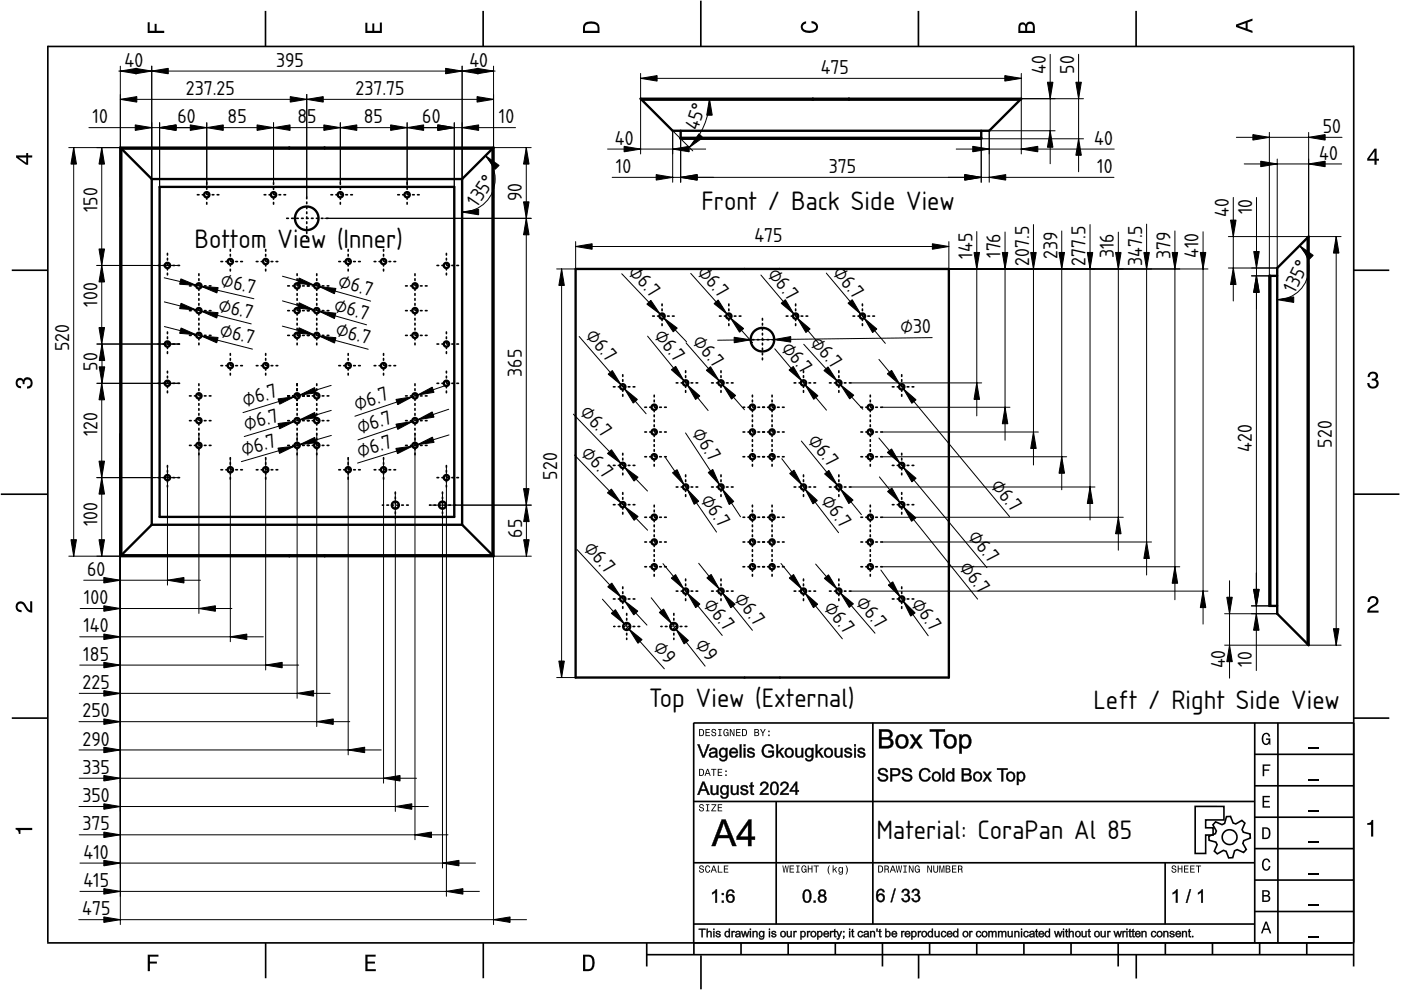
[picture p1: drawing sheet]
<svg xmlns="http://www.w3.org/2000/svg" width="297mm" height="210mm" viewBox="0 0 297 210" stroke-linecap="round" stroke-linejoin="round" font-family="sans-serif">
<defs><g id="words">
<g font-size="5.3">
<text x="148.7" y="44.6">Front / Back Side View</text>
<text x="41.3" y="52.6">Bottom View (Inner)</text>
<text x="137.6" y="149.9">Top View (External)</text>
<text x="231.9" y="150.4">Left / Right Side View</text>
<text x="185.9" y="177.9">Material: CoraPan Al 85</text>
</g>
<g font-size="4">
<text x="26.4" y="14.1">40</text>
<text x="58.5" y="14.1">395</text>
<text x="99.5" y="14.1">40</text>
<text x="174" y="15.7">475</text>
<text x="221.7" y="15.8" transform="rotate(-90 221.7 15.8)">40</text>
<text x="227.7" y="15.6" transform="rotate(-90 227.7 15.6)">50</text>
<text x="39.4" y="20.1">237.25</text>
<text x="75.4" y="20.1">237.75</text>
<text x="19.6" y="26.1">10</text>
<text x="37.6" y="26.1">60</text>
<text x="48.2" y="26.1">85</text>
<text x="63" y="26.1">8</text>
<text x="65.1" y="26.1">5</text>
<text x="77.1" y="26.1">85</text>
<text x="89.5" y="26.1">60</text>
<text x="105.8" y="26.1">10</text>
<text x="147.9" y="27.8" transform="rotate(-71 147.9 27.8)">45°</text>
<text x="280.4" y="28.2">50</text>
<text x="130.4" y="30.7">40</text>
<text x="232" y="30.7">40</text>
<text x="279.7" y="33.8">40</text>
<text x="130.6" y="36.7">10</text>
<text x="175.7" y="36.7">375</text>
<text x="232.6" y="36.7">10</text>
<text x="20.6" y="45" transform="rotate(-90 20.6 45)">150</text>
<text x="101.2" y="44" transform="rotate(-56 101.2 44)">135°</text>
<text x="110.6" y="42.6" transform="rotate(-90 110.6 42.6)">90</text>
<text x="260.5" y="46.1" transform="rotate(-90 260.5 46.1)">40</text>
<text x="265.5" y="45.4" transform="rotate(-90 265.5 45.4)">10</text>
<text x="159.9" y="51.3">475</text>
<text x="133.1" y="57.9" transform="rotate(46 133.1 57.9)">⌀6.7</text>
<text x="147.7" y="57.9" transform="rotate(48 147.7 57.9)">⌀6.7</text>
<text x="162.6" y="58.3" transform="rotate(50 162.6 58.3)">⌀6.7</text>
<text x="176.4" y="57.9" transform="rotate(50 176.4 57.9)">⌀6.7</text>
<text x="206.2" y="54.8" transform="rotate(-90 206.2 54.8)">145</text>
<text x="212.2" y="54.7" transform="rotate(-90 212.2 54.7)">176</text>
<text x="218.2" y="56.3" transform="rotate(-90 218.2 56.3)">207.5</text>
<text x="224.2" y="55" transform="rotate(-90 224.2 55)">239</text>
<text x="230.2" y="56.3" transform="rotate(-90 230.2 56.3)">277.5</text>
<text x="236.2" y="54.7" transform="rotate(-90 236.2 54.7)">316</text>
<text x="242.2" y="56.4" transform="rotate(-90 242.2 56.4)">347.5</text>
<text x="248.2" y="55" transform="rotate(-90 248.2 55)">379</text>
<text x="254.1" y="54.8" transform="rotate(-90 254.1 54.8)">410</text>
<text x="20.6" y="65.1" transform="rotate(-90 20.6 65.1)">100</text>
<text x="46.1" y="65.8" transform="rotate(14 46.1 65.8)">⌀6.7</text>
<text x="46.6" y="60.6" transform="rotate(13 46.6 60.6)">⌀6.7</text>
<text x="70.7" y="65.8" transform="rotate(16 70.7 65.8)">⌀6.7</text>
<text x="71.5" y="60.8" transform="rotate(16 71.5 60.8)">⌀6.7</text>
<text x="274.6" y="62.2" transform="rotate(-64 274.6 62.2)">135°</text>
<text x="46.4" y="71.2" transform="rotate(14 46.4 71.2)">⌀6.7</text>
<text x="71" y="71.1" transform="rotate(15 71 71.1)">⌀6.7</text>
<text x="124" y="71.3" transform="rotate(49 124 71.3)">⌀6.7</text>
<text x="138.5" y="71.2" transform="rotate(51 138.5 71.2)">⌀6.7</text>
<text x="190.9" y="70.7" transform="rotate(-1 190.9 70.7)">⌀30</text>
<text x="14.7" y="74.5" transform="rotate(-90 14.7 74.5)">520</text>
<text x="146.7" y="72.6" transform="rotate(49 146.7 72.6)">⌀6.7</text>
<text x="165.5" y="73.9" transform="rotate(50 165.5 73.9)">⌀6.7</text>
<text x="171.6" y="72.9" transform="rotate(48 171.6 72.9)">⌀6.7</text>
<text x="20.7" y="78.6" transform="rotate(-90 20.7 78.6)">50</text>
<text x="110.6" y="79.9" transform="rotate(-90 110.6 79.9)">365</text>
<text x="51.9" y="86.3" transform="rotate(-17 51.9 86.3)">⌀6.7</text>
<text x="75.6" y="87.1" transform="rotate(-19 75.6 87.1)">⌀6.7</text>
<text x="122.8" y="87.7" transform="rotate(46 122.8 87.7)">⌀6.7</text>
<text x="20.6" y="92.5" transform="rotate(-90 20.6 92.5)">120</text>
<text x="52.2" y="91.4" transform="rotate(-17 52.2 91.4)">⌀6.7</text>
<text x="76.3" y="92.1" transform="rotate(-19 76.3 92.1)">⌀6.7</text>
<text x="146.6" y="91.9" transform="rotate(57 146.6 91.9)">⌀6.7</text>
<text x="171.1" y="93.5" transform="rotate(51 171.1 93.5)">⌀6.7</text>
<text x="265.4" y="95.8" transform="rotate(-90 265.4 95.8)">420</text>
<text x="282.4" y="94.9" transform="rotate(-90 282.4 94.9)">520</text>
<text x="51.6" y="96.7" transform="rotate(-16 51.6 96.7)">⌀6.7</text>
<text x="76.2" y="97" transform="rotate(-17 76.2 97)">⌀6.7</text>
<text x="118.1" y="101.7" transform="rotate(-90 118.1 101.7)">520</text>
<text x="123" y="96.3" transform="rotate(46 123 96.3)">⌀6.7</text>
<text x="148.4" y="106" transform="rotate(56 148.4 106)">⌀6.7</text>
<text x="173.9" y="106.3" transform="rotate(53 173.9 106.3)">⌀6.7</text>
<text x="209.9" y="103" transform="rotate(50 209.9 103)">⌀6.7</text>
<text x="20.6" y="111.6" transform="rotate(-90 20.6 111.6)">100</text>
<text x="110.7" y="114" transform="rotate(-90 110.7 114)">65</text>
<text x="205.1" y="113.9" transform="rotate(50 205.1 113.9)">⌀6.7</text>
<text x="123.6" y="116.4" transform="rotate(47 123.6 116.4)">⌀6.7</text>
<text x="18.5" y="122.1">60</text>
<text x="203.3" y="120.5" transform="rotate(51 203.3 120.5)">⌀6.7</text>
<text x="17.8" y="128.1">100</text>
<text x="149" y="128.2" transform="rotate(50 149 128.2)">⌀6.7</text>
<text x="155.5" y="127.1" transform="rotate(51 155.5 127.1)">⌀6.7</text>
<text x="174.5" y="128.9" transform="rotate(51 174.5 128.9)">⌀6.7</text>
<text x="181.3" y="127.8" transform="rotate(49 181.3 127.8)">⌀6.7</text>
<text x="193.1" y="128" transform="rotate(54 193.1 128)">⌀6.7</text>
<text x="17.7" y="134.1">140</text>
<text x="138.3" y="137.5" transform="rotate(48 138.3 137.5)">⌀9</text>
<text x="147.2" y="136.8" transform="rotate(52 147.2 136.8)">⌀9</text>
<text x="17.6" y="140.1">185</text>
<text x="259.8" y="141.7" transform="rotate(-90 259.8 141.7)">40</text>
<text x="265.4" y="141.4" transform="rotate(-90 265.4 141.4)">10</text>
<text x="17.5" y="146.1">225</text>
<text x="17.5" y="152.1">250</text>
<text x="17.5" y="158.1">290</text>
<text x="17.5" y="164.1">335</text>
<text x="17.5" y="170.1">350</text>
<text x="17.5" y="176.1">375</text>
<text x="17.7" y="182.1">410</text>
<text x="17.7" y="188.1">415</text>
<text x="17.4" y="194.1">475</text>
</g>
</g></defs>
<g fill="none" stroke="#000" stroke-width=".35">
<path d="M10.1 9.9h277M10.1 9.7v190.1M56.3 2.3v7.5M102.4 2.3v7.5M148.6 .1v9.8M194.7 2.3v7.5M240.9 2.3v7.5M287 9.7v195.2M2.5 57.3h7.5M287.1 57.3h7.5M.2 104.8h10M287 104.8h9.7"/>
<path d="M2.5 152.3h7.5M147 153.3h140.1M147.1 153.3v46.7M185.1 153.2v42.8M266 159.9h21M266 153.3v46.7M270.9 153.3v46.7M287.1 152.3h7.5M147 169.9h119M164.6 169.9v26M266 179.9h21M266 173.3h21"/>
<path d="M266 166.6h21M10 199.9h277.1M56.3 199.9v7.5M102.5 199.9v7.5M137.1 199.9v5M147 195.9h119M147 182.9h119M147.1 199.9v2.5M157.1 199.9v2.5M167.1 199.9v2.5M177.1 199.9v2.5M187.1 199.9v5"/>
<path d="M197.1 199.9v2.5M207.1 199.9v2.5M217.1 199.9v2.5M227.1 199.9v2.5M237.1 199.9v5M247 182.9v13M247.1 199.9v2.5M257.1 199.9v2.5M266 193.3h21M266 186.6h21M267.1 199.9v2.5M277.1 199.9v2.5"/>
<path d="M137.1 202.4h150M148.6 202.6v7.2M194.8 202.4v5.1M240.9 202.4v5.1"/>
</g>
<g fill="#000">
<path d="M31.3 4.7h.4v1.8h1.1v-1.4h.4v1.4h1.6v.5h-3.5z" fill-rule="evenodd"/>
<path d="M77.5 4.8h.4v1.7h1v-1.5h.5v1.5h1.1v-1.7h.5v2.2h-3.5z" fill-rule="evenodd"/>
<path d="M124 4.9a2.19 2.19 0 0 0-.4 2.1h3.5v-1.2a1.42 1.42 0 0 0-1.7-1.3zM124.3 5.2a2.14 2.14 0 0 1 2.3 .3l.1 1h-2.7l.1-1z" fill-rule="evenodd"/>
<path d="M170.1 4.9l.8-.4v.5a.7 .7 0 0 0-.7 .5 .7 .7 0 0 0 .3 .8 1.69 1.69 0 0 0 2.5-.6 .9 .9 0 0 0-.9-.8v-.5a1.24 1.24 0 0 1 1.3 1.1 1.24 1.24 0 0 1-1 1.4 2.22 2.22 0 0 1-2.5-.7l-.1-.5z" fill-rule="evenodd"/>
<path d="M216.1 5l-.2 .8v1.2h3.5v-1.3a.98 .98 0 0 0-.7-1.1 .98 .98 0 0 0-1.2 .6 .84 .84 0 0 0-1.4-.2zM216.4 5.3a.54 .54 0 0 1 .7-.1 .54 .54 0 0 1 .3 .6v.7h-1.1zM217.9 5.2a.62 .62 0 0 1 .7-.1 .62 .62 0 0 1 .4 .6v.8h-1.2z" fill-rule="evenodd"/>
<path d="M262.1 5.2v.5l3.5 1.3v-.5l-1.1-.3v-1.4l1.1-.4v-.5zM262.6 5.5l1.5-.6v1.1z" fill-rule="evenodd"/>
<path d="M3.4 32.9v.5l2.1 1.5h.5v-1.5h.8v-.5h-.8v-.5h-.4v.5zM4 33.4h1.6v1.1z" fill-rule="evenodd"/>
<path d="M291.4 31.5l-1.5 2.1v.5h1.5v.8h.5v-.8h.5v-.4h-.5v-2.2zM291.4 32.1v1.6h-1.1z" fill-rule="evenodd"/>
<path d="M3.6 80.4a.86 .86 0 0 1 1.4 .1 1.06 1.06 0 0 1 1.2-.5 1.06 1.06 0 0 1 .7 1.2 1.1 1.1 0 0 1-1.2 1.2v-.5a.71 .71 0 0 0 .8-.9 .71 .71 0 0 0-1.3-.1v.6h-.4a.61 .61 0 0 0-.3-.8 .61 .61 0 0 0-.8 .2 .61 .61 0 0 0 .2 .8l.6 .2v.4a1.15 1.15 0 0 1-1.2-.6 1.15 1.15 0 0 1 .3-1.3z" fill-rule="evenodd"/>
<path d="M290.3 79.1a1.08 1.08 0 0 1 1.3-.2 1.08 1.08 0 0 1 .5 1.3l-.4 .2a1.06 1.06 0 0 1 .6 1.3 1.06 1.06 0 0 1-1.2 .7 1.1 1.1 0 0 1-1.2-1.2h.4a.71 .71 0 0 0 1 .8 .71 .71 0 0 0 .1-1.3h-.6v-.4a.61 .61 0 0 0 .8-.3 .61 .61 0 0 0-.2-.8 .61 .61 0 0 0-.8 .2l-.2 .5h-.4z" fill-rule="evenodd"/>
<path d="M3.6 127.8a1.22 1.22 0 0 1 2 .7l.4 .6 .4 .3v-1.9h.4v2.4a1.8 1.8 0 0 1-1.7-1.4 .71 .71 0 0 0-.9-.5 .71 .71 0 0 0-.5 .8 .71 .71 0 0 0 .9 .6v.4a1.18 1.18 0 0 1-1.2-.6 1.18 1.18 0 0 1 .2-1.4z" fill-rule="evenodd"/>
<path d="M290.3 126.7a1.18 1.18 0 0 1 1.9 .3 1.18 1.18 0 0 1-1 1.7l-.5 .3-.3 .5h1.9v.4h-2.4a1.8 1.8 0 0 1 1.4-1.7 .71 .71 0 0 0 .5-.9 .71 .71 0 0 0-.9-.5 .71 .71 0 0 0-.5 .8h-.4z" fill-rule="evenodd"/>
<path d="M148.2 154.6v1.5h.5a.77 .77 0 0 0 .6-.8 .77 .77 0 0 0-.6-.7zM148.4 154.8a.58 .58 0 0 1 .7 .5 .58 .58 0 0 1-.7 .6zM149.6 154.6v1.5h.9v-.2h-.7v-.5h.6v-.2h-.6v-.4h.7v-.2zM151 154.7a.53 .53 0 0 0 0 .6 .53 .53 0 0 0 .6 .2 .32 .32 0 0 1-.3 .5 .32 .32 0 0 1-.3-.4h-.2a.5 .5 0 0 0 .7 .5 .5 .5 0 0 0 .1-.8l-.4-.1a.28 .28 0 0 1-.1-.4 .28 .28 0 0 1 .4-.1 .28 .28 0 0 1 .1 .3h.2a.51 .51 0 0 0-.3-.4 .51 .51 0 0 0-.5 .1zM152.3 154.6v.2h.2v1.1h-.2v.2h.7v-.2h-.3v-1.1h.3v-.2zM153.5 154.7a.81 .81 0 0 0 .5 1.4l.3-.2 .2 .2v-.8h-.6v.1h.4l-.2 .5a.6 .6 0 0 1-.5-.6 .6 .6 0 0 1 .4-.6l.2 .3h.3l-.2-.3a.53 .53 0 0 0-.8 0zM154.7 154.6v1.5h.2v-1.3l.6 1.3h.2v-1.5h-.2v1.2l-.5-1.2zM156.1 154.6v1.5h.9v-.2h-.7v-.5h.6v-.2h-.6v-.4h.7v-.2zM157.3 154.6v1.5h.5a.77 .77 0 0 0 .6-.8 .77 .77 0 0 0-.6-.7zM157.5 154.8a.57 .57 0 0 1 .7 .5 .57 .57 0 0 1-.7 .6zM159.9 154.6v1.5h.6a.42 .42 0 0 0 .5-.3 .42 .42 0 0 0-.3-.5l.2-.2-.1-.4zM160.1 154.8h.3a.23 .23 0 0 1 .3 .2 .23 .23 0 0 1-.3 .2h-.3zM160.1 155.4h.4a.26 .26 0 0 1 .3 .2 .26 .26 0 0 1-.3 .3h-.4zM161.1 154.6l.5 .9v.6h.2v-.6l.5-.9h-.2l-.4 .7-.3-.7zM162.9 155.8v.3h.3v-.3zM162.9 154.9v.3h.3v-.3z" fill-rule="evenodd"/>
<path d="M267.8 155.7a.85 .85 0 0 1 .9-.3 .85 .85 0 0 1 .6 .8h-.3l-.1-.3a.49 .49 0 0 0-.4-.3 .49 .49 0 0 0-.5 .3 1.2 1.2 0 0 0 .4 1.8 .66 .66 0 0 0 .6-.8h-.6v-.3h.9v1.3h-.1l-.1-.3-.3 .3a.85 .85 0 0 1-1.2-.7v-1.1z" fill-rule="evenodd"/>
<path d="M3.3 175.5h3.5v.5h-2.5v.8h-.3a.77 .77 0 0 0-.7-.9z" fill-rule="evenodd"/>
<path d="M148.4 170.6a.53 .53 0 0 0 0 .6 .53 .53 0 0 0 .6 .2 .32 .32 0 0 1-.3 .5 .32 .32 0 0 1-.3-.4h-.2a.5 .5 0 0 0 .7 .6 .5 .5 0 0 0 .1-.9l-.4-.1a.28 .28 0 0 1-.1-.4 .28 .28 0 0 1 .4-.1 .28 .28 0 0 1 .1 .4h.2a.51 .51 0 0 0-.3-.5 .51 .51 0 0 0-.5 .1zM149.7 170.5v.2h.2v1.1h-.2v.2h.7v-.2h-.3v-1.1h.3v-.2zM150.8 170.5v.2h.8l-.8 1.3h1.1v-.2h-.9l.9-1.3zM152.2 170.5v1.5h.9v-.2h-.7v-.5h.6v-.1h-.6v-.5h.7v-.2z" fill-rule="evenodd"/>
<path d="M148.2 163v1.5h.5a.77 .77 0 0 0 .6-.7 .77 .77 0 0 0-.6-.8zM148.4 163.2a.58 .58 0 0 1 .7 .6 .58 .58 0 0 1-.7 .5zM149.9 163l-.5 1.5h.2l.1-.4h.6l.2 .4h.2l-.6-1.5zM150 163.2l.3 .7h-.5zM150.8 163v.2h.4v1.3h.2v-1.3h.5v-.2zM152.2 163v1.5h.9v-.2h-.7v-.5h.6v-.2h-.6v-.4h.7v-.2zM153.8 164.2v.3h.3v-.3zM153.8 163.4v.3h.3v-.3z" fill-rule="evenodd"/>
<path d="M267.7 168.7h1.5v.3h-1.2v.8h1.1v.3h-1.1v.8h1.3v.3h-1.6z" fill-rule="evenodd"/>
<path d="M267.7 162.1h1.6v.3h-1.3v.7h1.1v.3h-1.1v1.2h-.3z" fill-rule="evenodd"/>
<path d="M267.6 175.4v2.5h.8a1.37 1.37 0 0 0 .7-2.2 1.56 1.56 0 0 0-1.5-.3zM267.9 175.7a.98 .98 0 0 1 1.2 .7 .98 .98 0 0 1-.7 1.2h-.5z" fill-rule="evenodd"/>
<path d="M289.9 174.5a.77 .77 0 0 0 .9-.7h.4v3.6h-.5v-2.5h-.8z" fill-rule="evenodd"/>
<path d="M148.4 183.6a.53 .53 0 0 0 0 .6 .53 .53 0 0 0 .6 .2 .32 .32 0 0 1-.3 .5 .32 .32 0 0 1-.3-.4h-.2a.5 .5 0 0 0 .7 .6 .5 .5 0 0 0 .1-.9l-.4-.1a.28 .28 0 0 1-.1-.4 .28 .28 0 0 1 .4-.1 .28 .28 0 0 1 .1 .4h.2a.51 .51 0 0 0-.3-.5 .51 .51 0 0 0-.5 .1zM149.6 183.7l-.1 .2a.67 .67 0 0 0 .1 .9 .67 .67 0 0 0 .8 .1l.2-.4h-.2l-.2 .3a.6 .6 0 0 1-.5-.5 .6 .6 0 0 1 .5-.6l.2 .3h.2l-.2-.4a.5 .5 0 0 0-.8 .1zM151.2 183.5l-.5 1.5h.2l.1-.4h.6l.2 .4h.2l-.6-1.5zM151.3 183.7l.3 .7h-.5zM152.2 183.5v1.5h1v-.2h-.8v-1.3zM153.5 183.5v1.5h.9v-.2h-.7v-.5h.6v-.2h-.6v-.4h.7v-.2z" fill-rule="evenodd"/>
<path d="M165.9 183.5l.2 1.5h.2l.3-1.3 .2 1.3h.2l.2-1.5h-.1l-.2 1.3-.2-1.3h-.2l-.2 1.3-.2-1.3zM167.4 183.5v1.5h1v-.2h-.8v-.5h.7v-.2h-.7v-.4h.7v-.2zM168.8 183.5v.2h.3v1.1h-.3v.2h.7v-.2h-.2v-1.1h.2v-.2zM170 183.7a.82 .82 0 0 0 .6 1.3l.3-.2 .1 .2v-.8h-.5v.2h.3l-.2 .4a.6 .6 0 0 1-.5-.5 .6 .6 0 0 1 .5-.6l.2 .3h.2l-.2-.4a.53 .53 0 0 0-.8 .1zM171.3 183.5v1.5h.2v-.7h.6v.7h.2v-1.5h-.2v.6h-.6v-.6zM172.5 183.5v.2h.5v1.3h.2v-1.3h.4v-.2zM175.8 183.5a1.35 1.35 0 0 0 .2 1.9 1.84 1.84 0 0 1 0-1.9zM176.5 183.5v1.5h.2v-.4l.2-.2 .4 .6h.2l-.4-.7 .4-.5h-.2l-.6 .6v-.9zM177.9 184a.59 .59 0 0 0-.2 .7 .59 .59 0 0 0 .7 .3l.1-.2a.31 .31 0 0 1-.1 .5 .31 .31 0 0 1-.4-.2h-.2a.47 .47 0 0 0 .5 .4 .47 .47 0 0 0 .4-.5v-1.2h-.2v.2l-.3-.2zM178 184.1l.1-.1a.42 .42 0 0 1 .4 .4 .42 .42 0 0 1-.4 .5l-.1-.3zM179.3 183.5a1.85 1.85 0 0 1 0 1.9 1.22 1.22 0 0 0 0-1.9z" fill-rule="evenodd"/>
<path d="M186.2 183.5v1.5h.5a.77 .77 0 0 0 .6-.7 .77 .77 0 0 0-.6-.8zM186.4 183.7a.58 .58 0 0 1 .6 .6 .58 .58 0 0 1-.6 .5zM187.5 183.5v1.5h.2v-.6a.45 .45 0 0 1 .5 .1 .45 .45 0 0 1 .1 .5h.2l-.2-.7a.42 .42 0 0 0 .1-.5 .42 .42 0 0 0-.4-.3zM187.7 183.7h.3a.26 .26 0 0 1 .3 .2 .26 .26 0 0 1-.4 .3h-.2zM189.2 183.5l-.6 1.5h.2l.2-.4h.6l.1 .4h.2l-.5-1.5zM189.3 183.7l.2 .7h-.4zM189.9 183.5l.3 1.5h.2l.2-1.3 .2 1.3h.2l.3-1.5h-.2l-.2 1.3-.2-1.3h-.2l-.2 1.3-.2-1.3zM191.5 183.5v.2h.3v1.1h-.3v.2h.8v-.2h-.3v-1.1h.3v-.2zM192.7 183.5v1.5h.2v-1.2l.6 1.2h.2v-1.5h-.2v1.2l-.6-1.2zM194.1 183.7a.81 .81 0 0 0 .5 1.3l.3-.2 .1 .2v-.8h-.5v.2h.3l-.2 .4a.6 .6 0 0 1-.5-.5 .6 .6 0 0 1 .5-.6l.2 .3h.2l-.2-.4a.53 .53 0 0 0-.7 .1zM196.6 183.5v1.5h.2v-1.2l.6 1.2h.2v-1.5h-.2v1.2l-.6-1.2zM197.9 183.5v.9a.52 .52 0 0 0 .5 .6 .52 .52 0 0 0 .5-.6v-.9h-.2v.9a.33 .33 0 0 1-.3 .5 .33 .33 0 0 1-.3-.5v-.9zM199.2 183.5v1.5h.1v-1.4l.3 1.4h.2l.3-1.4v1.4h.1v-1.5h-.2l-.3 1.3-.3-1.3zM200.5 183.5v1.5h.6a.42 .42 0 0 0 .4-.3 .42 .42 0 0 0-.2-.5l.2-.2-.1-.4zM200.7 183.7h.3a.23 .23 0 0 1 .3 .2 .23 .23 0 0 1-.3 .2h-.3zM200.7 184.3h.3a.26 .26 0 0 1 .3 .3 .26 .26 0 0 1-.3 .2h-.3zM201.8 183.5v1.5h1v-.2h-.8v-.5h.7v-.2h-.7v-.4h.8v-.2zM203.1 183.5v1.5h.2v-.6a.45 .45 0 0 1 .5 .1 .45 .45 0 0 1 .1 .5h.2l-.2-.7a.42 .42 0 0 0 .1-.5 .42 .42 0 0 0-.4-.3zM203.3 183.7h.3a.26 .26 0 0 1 .3 .2 .26 .26 0 0 1-.4 .3h-.2z" fill-rule="evenodd"/>
<path d="M248.5 183.6a.53 .53 0 0 0 0 .6 .53 .53 0 0 0 .6 .2 .32 .32 0 0 1-.2 .5 .32 .32 0 0 1-.3-.4h-.2a.5 .5 0 0 0 .6 .6 .5 .5 0 0 0 .2-.9l-.4-.1a.28 .28 0 0 1-.1-.4 .28 .28 0 0 1 .3-.1 .28 .28 0 0 1 .2 .4h.2a.51 .51 0 0 0-.3-.5 .51 .51 0 0 0-.6 .1zM249.7 183.5v1.5h.2v-.7h.6v.7h.2v-1.5h-.2v.6h-.6v-.6zM251 183.5v1.5h1v-.2h-.8v-.5h.7v-.2h-.7v-.4h.8v-.2zM252.3 183.5v1.5h1v-.2h-.8v-.5h.7v-.2h-.7v-.4h.8v-.2zM253.5 183.5v.2h.5v1.3h.2v-1.3h.5v-.2z" fill-rule="evenodd"/>
<path d="M268.3 195.4l-1 2.5h.4l.2-.7h1l.3 .7h.3l-.9-2.5zM268.4 195.8l.4 1.1h-.7z" fill-rule="evenodd"/>
<path d="M267.6 188.7v2.5h1a.7 .7 0 0 0 .7-.5 .7 .7 0 0 0-.4-.8 .61 .61 0 0 0 .3-.8 .61 .61 0 0 0-.7-.4zM267.9 189h.6a.38 .38 0 0 1 .4 .4 .38 .38 0 0 1-.5 .4h-.5zM267.9 190.1h.6a.44 .44 0 0 1 .5 .4 .44 .44 0 0 1-.5 .4h-.6z" fill-rule="evenodd"/>
<path d="M267.8 182.3a.85 .85 0 0 1 .9-.3 .85 .85 0 0 1 .6 .8h-.3l-.1-.2a.47 .47 0 0 0-.4-.3 .47 .47 0 0 0-.4 .3 1.21 1.21 0 0 0 .4 1.7 .64 .64 0 0 0 .5-.7h.4a.89 .89 0 0 1-.8 1 .89 .89 0 0 1-1-.7v-1.1z" fill-rule="evenodd"/>
<path d="M31.3 202.4h2.3v.4h-1.8v1.1h1.5v.4h-1.5v1.6h-.5z" fill-rule="evenodd"/>
<path d="M77.5 202.4h2.1v.4h-1.7v1.1h1.6v.4h-1.6v1.2h1.8v.4h-2.2z" fill-rule="evenodd"/>
<path d="M123.6 202.4v3.5h1.2a1.42 1.42 0 0 0 1.3-1.7 1.38 1.38 0 0 0-1.3-1.8zM124.1 202.8l1 .1a1.89 1.89 0 0 1 0 2.5l-1 .1z" fill-rule="evenodd"/>
</g>
<path d="M277.3 158.6h2.2M277.3 178.6h2.2M277.3 172h2.2M277.3 165.3h2.2M277.3 198.6h2.2M277.3 192h2.2M277.3 185.3h2.2" fill="none" stroke="#000" stroke-width=".25"/>
<g fill="#000">
<path d="M186.3 154.6h1.6a1.04 1.04 0 0 1 1.3 .6 1.04 1.04 0 0 1-.5 1.3 1.1 1.1 0 0 1 .7 1.2 1.1 1.1 0 0 1-1 1h-2.1zM186.4 154.6v4.1l1.5-.1a1.09 1.09 0 0 0 1.4-.7 1.09 1.09 0 0 0-.8-1.4 .98 .98 0 0 0 .6-1.2 .98 .98 0 0 0-1.2-.6zM186.9 155.1v1.2h.9a.63 .63 0 0 0 .9-.6 .63 .63 0 0 0-1-.5zM186.9 155.1h.8a.69 .69 0 0 1 1 .3 .69 .69 0 0 1-.4 .9l-1.4 .1zM186.9 156.8v1.4l1-.1a.7 .7 0 0 0 .9-.7 .7 .7 0 0 0-1-.6zM186.9 156.8h.9a.74 .74 0 0 1 1.1 .4 .74 .74 0 0 1-.6 1h-1.4zM190.3 156a1.52 1.52 0 0 1 2.3 1 1.52 1.52 0 0 1-1.9 1.7 1.73 1.73 0 0 1-.4-2.7zM190.3 156a1.52 1.52 0 0 0-.3 1.8 1.52 1.52 0 0 0 1.7 .8 1.48 1.48 0 0 0 .8-2.1 1.48 1.48 0 0 0-2.2-.5zM190.7 156.4a1.07 1.07 0 0 0-.3 1.2 1.07 1.07 0 0 0 1.1 .6 1.09 1.09 0 0 0 .6-1.2 1.09 1.09 0 0 0-1.1-.8zM190.6 156.3a.98 .98 0 0 1 1.3 0 .98 .98 0 0 1 .2 1.2 .9 .9 0 0 1-1.1 .8 .9 .9 0 0 1-.7-1.1zM192.9 155.7h.7l.6 1.1 .7-1.1h.7l-1.1 1.4 1.2 1.6h-.7l-.8-1.2-.7 1.2h-.7l1.1-1.6zM192.9 155.7l1.1 1.4-1.1 1.6h.6l.7-1.3 .8 1.3h.6l-1.2-1.6 1.1-1.4h-.6l-.7 1.1-.6-1.1zM197.1 154.6h3.3v.6l-1.4-.1v3.6h-.6l.1-3.6-1.4 .1zM197.2 154.6v.5h1.3v3.6h.5v-3.6h1.3v-.5zM200.5 156a1.52 1.52 0 0 1 2.4 1 1.52 1.52 0 0 1-2 1.7 1.73 1.73 0 0 1-.4-2.7zM200.5 156a1.52 1.52 0 0 0-.3 1.8 1.52 1.52 0 0 0 1.7 .8 1.48 1.48 0 0 0 .8-2.1 1.48 1.48 0 0 0-2.2-.5zM200.9 156.4a1.07 1.07 0 0 0-.3 1.2 1.07 1.07 0 0 0 1.1 .6 1.09 1.09 0 0 0 .6-1.2 1.09 1.09 0 0 0-1.1-.8zM200.8 156.3a.98 .98 0 0 1 1.3 0 .98 .98 0 0 1 .2 1.2 .9 .9 0 0 1-1 .8 .9 .9 0 0 1-.7-1.1zM203.4 155.7h.5v.4a1.16 1.16 0 0 1 1.3-.4 1.16 1.16 0 0 1 .8 1.2 1.31 1.31 0 0 1-.5 1.6 1.31 1.31 0 0 1-1.6-.1v1.4h-.5zM203.4 155.7v4.1h.5v-1.6a1.18 1.18 0 0 0 1.4 .3 1.18 1.18 0 0 0 .6-1.3 1.15 1.15 0 0 0-.6-1.4 1.15 1.15 0 0 0-1.5 .5l.1-.6zM204.1 156.4a1.2 1.2 0 0 0 .5 1.9 1.16 1.16 0 0 0 .8-1.1 1.16 1.16 0 0 0-.7-1.1zM204.1 156.3a.83 .83 0 0 1 1-.1 .83 .83 0 0 1 .4 1 .88 .88 0 0 1-.8 1.2 .88 .88 0 0 1-.9-1.2z"/>
<path d="M186.4 154.6h1.5a1.02 1.02 0 0 1 1.2 .6 1.02 1.02 0 0 1-.4 1.3 1.13 1.13 0 0 1 .6 1.4 1.13 1.13 0 0 1-1.4 .8h-1.5zM186.9 155.1v1.2h.9a.67 .67 0 0 0 .9-.6 .67 .67 0 0 0-1-.6zM186.9 156.8v1.4h1a.74 .74 0 0 0 1-.8 .74 .74 0 0 0-1.1-.6zM190.3 156a1.47 1.47 0 0 1 2.3 1 1.47 1.47 0 0 1-1.9 1.6 1.69 1.69 0 0 1-.4-2.6zM190.6 156.4a1.12 1.12 0 0 0-.2 1.2 1.12 1.12 0 0 0 1.1 .7 1.13 1.13 0 0 0 .6-1.3 1.13 1.13 0 0 0-1.1-.9zM192.9 155.7h.7l.6 1.1 .7-1.1h.6l-1 1.4 1.1 1.6h-.6l-.8-1.2-.7 1.2h-.6l1-1.6zM197.2 154.6h3.1v.5h-1.3v3.6h-.5v-3.6h-1.3zM200.5 156a1.47 1.47 0 0 1 2.3 1 1.47 1.47 0 0 1-1.9 1.6 1.69 1.69 0 0 1-.4-2.6zM200.8 156.4a1.12 1.12 0 0 0-.2 1.2 1.12 1.12 0 0 0 1.1 .7 1.13 1.13 0 0 0 .6-1.3 1.13 1.13 0 0 0-1.1-.9zM203.4 155.7h.5v.4a1.19 1.19 0 0 1 1.4-.3 1.19 1.19 0 0 1 .6 1.4 1.22 1.22 0 0 1-.5 1.3 1.22 1.22 0 0 1-1.5-.1v1.4h-.5zM204.1 156.4a1.23 1.23 0 0 0 .5 1.9 1.2 1.2 0 0 0 .8-1.1 1.2 1.2 0 0 0-.7-1.1z"/>
<path d="M148.9 165.7h.4l1.2 2.9h-.5l-.3-.9h-1.1l-.3 .9h-.5zM148.9 165.7l-1 2.8h.4l.2-.9h1.2l.3 .9h.5l-1.2-2.8zM149.1 166l-.4 1.4h.9zM149.1 166l.6 1.4h-1.1zM150.6 166.5h.5l-.1 1.5a.49 .49 0 0 0 .7 .2 .49 .49 0 0 0 .2-.6v-1.1h.4v2.1h-.3v-.4a.73 .73 0 0 1-.7 .4 .73 .73 0 0 1-.6-.5zM150.7 166.5v1.3a.68 .68 0 0 0 .5 .8 .68 .68 0 0 0 .8-.5v.4h.3v-2h-.3v1.1a.55 .55 0 0 1-.5 .7 .55 .55 0 0 1-.5-.7v-1.1zM152.9 166.7a.77 .77 0 0 1 1.2 .1v-.3h.4v1.7a.91 .91 0 0 1-.7 1.2 .91 .91 0 0 1-1.1-.8l.4 .1a.53 .53 0 0 0 .5 .3 .53 .53 0 0 0 .5-.3v-.4a.81 .81 0 0 1-.9 .2 .81 .81 0 0 1-.5-.7v-.7zM153 166.7a.93 .93 0 0 0-.2 1.3 .93 .93 0 0 0 1.3 .2l.1 .1a.61 .61 0 0 1-.2 .7 .61 .61 0 0 1-.8 0l-.1-.3h-.3a.86 .86 0 0 0 1 .6 .86 .86 0 0 0 .6-1.1l.1-1.7h-.4l.1 .4a.76 .76 0 0 0-1.2-.2zM153.2 167a.65 .65 0 0 0-.1 .8 .65 .65 0 0 0 .9 .2 .65 .65 0 0 0 .1-.8 .65 .65 0 0 0-.9-.2zM153.2 166.9a.74 .74 0 0 1 1.1 .4 .74 .74 0 0 1-.7 1 .82 .82 0 0 1-.4-1.4zM154.9 166.5h.4v1.5a.49 .49 0 0 0 .6 .2 .49 .49 0 0 0 .3-.6v-1.1h.4v2.1h-.4l.1-.4a.73 .73 0 0 1-.7 .4 .73 .73 0 0 1-.7-.5zM155 166.5v1.3a.68 .68 0 0 0 .5 .8 .68 .68 0 0 0 .8-.5v.4h.3v-2h-.4l.1 1.1a.55 .55 0 0 1-.5 .7 .55 .55 0 0 1-.5-.7v-1.1zM157.1 166.7l.2-.1a.85 .85 0 0 1 1.3 .5h-.4a.41 .41 0 0 0-.4-.3 .41 .41 0 0 0-.4 .3l.4 .2a.68 .68 0 0 1 .9 .7 .68 .68 0 0 1-.9 .6 .71 .71 0 0 1-.8-.7l.3-.1a.5 .5 0 0 0 .4 .4 .5 .5 0 0 0 .6-.2l-.2-.2a.92 .92 0 0 1-1.1-.9zM157.2 166.7a.6 .6 0 0 0 0 .7 .6 .6 0 0 0 .7 .2l.4 .2a.5 .5 0 0 1-.5 .5 .5 .5 0 0 1-.5-.4h-.3a.82 .82 0 0 0 .8 .6 .82 .82 0 0 0 .8-.7l-.3-.3-1-.4a.48 .48 0 0 1 .5-.4 .48 .48 0 0 1 .5 .4l.3-.1a.88 .88 0 0 0-1.4-.3zM159.1 166l.4-.3v.8h.4v.3h-.4v1.3l.4 .1v.3a.57 .57 0 0 1-.6 0 .57 .57 0 0 1-.2-.6l.1-1.1h-.3v-.3h.3zM159.2 166v.6l-.3-.1v.3l.3-.1v1.2a.46 .46 0 0 0 .1 .5 .46 .46 0 0 0 .6 .1l-.1-.2a.27 .27 0 0 1-.3-.1 .27 .27 0 0 1-.1-.3v-1.2l.4 .1v-.3l-.4 .1 .1-.8zM161.4 165.9a.95 .95 0 0 1 1.5 .2 .95 .95 0 0 1-.5 1.4l-.8 .7h1.4v.4h-1.9l.2-.7 .9-.9a.51 .51 0 0 0 .4-.6 .51 .51 0 0 0-.6-.3 .51 .51 0 0 0-.4 .5h-.5zM161.5 166l-.3 .5 .3 .1a.58 .58 0 0 1 .9-.5 .58 .58 0 0 1-.1 1l-.9 .8-.3 .6h1.8v-.3h-1.4l.6-.6a1.03 1.03 0 0 0 .4-1.7l-.7-.1zM163.7 165.9a1.03 1.03 0 0 1 1.2 .1 1.03 1.03 0 0 1 .2 1.2 1.05 1.05 0 0 1-.2 1.1 1.05 1.05 0 0 1-1.2 .2 2.15 2.15 0 0 1 0-2.6zM163.7 165.9a2.28 2.28 0 0 0-.1 2.4 .89 .89 0 0 0 1 .1 .89 .89 0 0 0 .4-.9 1.19 1.19 0 0 0-1-1.7zM163.8 166.2a2.18 2.18 0 0 0 .3 2h.2a1.71 1.71 0 0 0 0-2.1zM163.9 166.1l.4-.1a1.73 1.73 0 0 1 0 2.3h-.3a1.87 1.87 0 0 1-.1-2.2zM165.7 165.9a.95 .95 0 0 1 1.5 .2 .95 .95 0 0 1-.6 1.4l-.7 .7h1.4v.4h-2l.3-.7 .9-.9a.51 .51 0 0 0 .3-.6 .51 .51 0 0 0-.6-.3 .51 .51 0 0 0-.4 .5h-.4zM165.7 166l-.3 .5 .4 .1a.58 .58 0 0 1 .9-.5 .58 .58 0 0 1-.1 1l-.9 .8-.3 .6h1.8v-.3h-1.4l.6-.6a1.03 1.03 0 0 0 .4-1.7l-.7-.1zM168.7 165.7h.3v1.8h.4v.4h-.4v.7h-.4l.1-.7h-1.3v-.4zM168.7 165.7l-1.2 1.8v.4l1.2-.1v.7h.3v-.7l.4 .1v-.4l-.4 .1v-1.9zM168.6 166.3l-.8 1.3 .9-.1zM168.7 166.2v1.4h-1z"/>
<path d="M148.9 165.7h.4l1.2 2.8h-.5l-.3-.8h-1.1l-.3 .8h-.4zM149.1 166l-.4 1.4h.9zM150.7 166.5h.3v1.1a.5 .5 0 0 0 .5 .7 .5 .5 0 0 0 .5-.7v-1.1h.3v2h-.3v-.3a.71 .71 0 0 1-.9 .3 .71 .71 0 0 1-.4-.7zM153 166.7l.6-.2 .5 .3v-.3h.4v1.7a.88 .88 0 0 1-.7 1.1 .88 .88 0 0 1-1-.6h.3a.57 .57 0 0 0 .7 .3 .57 .57 0 0 0 .3-.7 .97 .97 0 0 1-1.3-.3 .97 .97 0 0 1 .2-1.3zM153.2 166.9a.72 .72 0 0 0-.2 .9 .72 .72 0 0 0 .9 .4 .7 .7 0 0 0 .3-1 .7 .7 0 0 0-1-.3zM155 166.5h.3v1.1a.5 .5 0 0 0 .5 .7 .5 .5 0 0 0 .4-.7v-1.1h.4v2h-.3v-.3a.71 .71 0 0 1-.9 .3 .71 .71 0 0 1-.4-.7zM157.2 166.7a.87 .87 0 0 1 1.4 .3l-.4 .1a.4 .4 0 0 0-.4-.4 .4 .4 0 0 0-.3 .5h.1a.86 .86 0 0 1 1 .9 .89 .89 0 0 1-.9 .5 .89 .89 0 0 1-.7-.7h.3a.45 .45 0 0 0 .5 .5 .45 .45 0 0 0 .4-.6l-.1-.1a.89 .89 0 0 1-1.1-.8zM159.2 166l.3-.2v.7h.3v.3h-.3v1.1l.1 .3h.2l.1 .3a.5 .5 0 0 1-.6 0 .5 .5 0 0 1-.1-.6v-1.1h-.3v-.3h.3zM161.4 165.9a.91 .91 0 0 1 1.4 .2 .91 .91 0 0 1-.5 1.4l-.7 .7h1.3v.3h-1.8a3.2 3.2 0 0 1 1.3-1.6 .53 .53 0 0 0-.2-.9 .53 .53 0 0 0-.7 .6l-.3-.1zM163.7 165.9a.99 .99 0 0 1 1.1 .1 .99 .99 0 0 1 .3 1.2 1.01 1.01 0 0 1-.3 1.1 1.01 1.01 0 0 1-1.1 .1 2.12 2.12 0 0 1 0-2.5zM163.9 166.1a1.88 1.88 0 0 0 .1 2.2h.3a1.72 1.72 0 0 0 0-2.3zM165.7 165.9a.91 .91 0 0 1 1.4 .2 .91 .91 0 0 1-.5 1.4l-.7 .7h1.3v.3h-1.8a3.2 3.2 0 0 1 1.3-1.6 .53 .53 0 0 0-.2-.9 .53 .53 0 0 0-.7 .6l-.4-.1zM168.7 165.7h.3v1.8h.4v.4h-.4v.6h-.3v-.6h-1.2v-.4zM168.7 166.3l-.9 1.2h.9z"/>
<path d="M147.8 157.8h.5l.8 2.5 .9-2.5h.5l-1.1 2.8h-.5zM147.9 157.8l1.1 2.8h.3l1.1-2.8h-.4l-.9 2.7-.8-2.7zM150.5 158.8a.88 .88 0 0 1 1-.3 .88 .88 0 0 1 .6 .8l.1 1.3h-.4l-.1-.2a.73 .73 0 0 1-1 .3 .73 .73 0 0 1-.2-1.1l1.2-.3a.49 .49 0 0 0-.5-.4 .49 .49 0 0 0-.5 .4l-.4-.1zM150.6 158.8l-.2 .4h.3a.52 .52 0 0 1 .4-.4 .52 .52 0 0 1 .5 .1l.2 .5-1 .1a.6 .6 0 0 0-.3 1 .99 .99 0 0 0 1.3-.2v.3h.4l-.2-.4v-1.2a.97 .97 0 0 0-1.4-.2zM150.8 159.9a.43 .43 0 0 0 .3 .5 .43 .43 0 0 0 .5-.4l.1-.4zM150.8 159.8l1-.3a.62 .62 0 0 1-.4 .8 .62 .62 0 0 1-.8-.2zM152.7 158.8a.77 .77 0 0 1 1.2 0v-.2h.4v1.7a.91 .91 0 0 1-.7 1.1 .91 .91 0 0 1-1.1-.7l.4 .1a.53 .53 0 0 0 .4 .3 .53 .53 0 0 0 .5-.3l.1-.5a.81 .81 0 0 1-.9 .3 .81 .81 0 0 1-.6-.7l.1-.7zM152.8 158.8a.93 .93 0 0 0-.2 1.3 .93 .93 0 0 0 1.2 .2h.1a.61 .61 0 0 1-.2 .8 .61 .61 0 0 1-.7-.1l-.2-.2h-.3a.86 .86 0 0 0 1.1 .5 .86 .86 0 0 0 .6-1v-1.7h-.3v.4a.76 .76 0 0 0-1.1-.2zM153 159a.65 .65 0 0 0-.1 .9 .65 .65 0 0 0 .8 .2 .65 .65 0 0 0 .1-.9 .65 .65 0 0 0-.8-.2zM152.9 159a.74 .74 0 0 1 1.1 .4 .74 .74 0 0 1-.7 1 .82 .82 0 0 1-.4-1.4zM154.8 158.8a.96 .96 0 0 1 1.2-.2 .96 .96 0 0 1 .5 1.1h-1.5a.56 .56 0 0 0 .4 .6 .56 .56 0 0 0 .7-.4l.4 .1a.83 .83 0 0 1-1.2 .7 1.16 1.16 0 0 1-.5-1.9zM154.9 158.9a1 1 0 0 0-.1 1.4 1 1 0 0 0 1.4 0l.2-.3h-.3a.59 .59 0 0 1-.7 .4 .59 .59 0 0 1-.4-.8l1.5 .1a1.1 1.1 0 0 0-1-1.1zM155.2 159l-.2 .4h1.1a.51 .51 0 0 0-.3-.5 .51 .51 0 0 0-.6 .1zM155.1 159l.4-.2 .4 .1 .2 .5h-1.2zM156.8 157.8h.4v2.8h-.4zM156.9 157.8v2.8h.3v-2.8zM157.6 157.8h.5v.5h-.5zM157.7 157.8v.4h.3v-.4zM157.6 158.6h.5v2h-.5zM157.7 158.6v2h.3v-2zM158.5 158.7h.2a.85 .85 0 0 1 1.3 .4l-.4 .1a.41 .41 0 0 0-.4-.3 .41 .41 0 0 0-.4 .3l.4 .2a.68 .68 0 0 1 .9 .6 .68 .68 0 0 1-.9 .7 .71 .71 0 0 1-.8-.7l.3-.1a.5 .5 0 0 0 .4 .4 .5 .5 0 0 0 .6-.3l-.2-.1a.92 .92 0 0 1-1.1-.9zM158.6 158.8a.6 .6 0 0 0 0 .7 .6 .6 0 0 0 .7 .2l.4 .2a.5 .5 0 0 1-.5 .5 .5 .5 0 0 1-.5-.5l-.3 .1a.82 .82 0 0 0 .8 .6 .82 .82 0 0 0 .8-.7l-.3-.3-1-.4a.48 .48 0 0 1 .5-.4 .48 .48 0 0 1 .5 .4l.3-.1a.88 .88 0 0 0-1.4-.3zM161.9 158.1a1.24 1.24 0 0 1 2.2 .5l-.4 .1a.93 .93 0 0 0-.8-.6 .93 .93 0 0 0-.9 .5v.1a1.07 1.07 0 0 0 .3 1.4 1.07 1.07 0 0 0 1.4-.1v-.5l-.8 .1v-.5h1.2v1.1a1.54 1.54 0 0 1-2.2 .1 1.54 1.54 0 0 1 0-2.2zM162 158.1a1.46 1.46 0 0 0-.1 2.1 1.46 1.46 0 0 0 2.2 0v-1h-1.2v.3h.9v.5a1.13 1.13 0 0 1-1.9-.6 1.13 1.13 0 0 1 1.6-1.2l.2 .5 .3-.1a1.2 1.2 0 0 0-2-.5zM164.6 157.8h.4v1.6l.7-.8h.6l-.9 .7 1 1.3h-.6l-.6-1-.2 .2v.8h-.4zM164.6 157.8v2.8h.4l-.1-.8 .3-.3 .7 1.1h.3l-.8-1.3 .8-.7h-.4l-.9 .9 .1-1.7zM166.7 158.7a1.05 1.05 0 0 1 1.4 .2 1.05 1.05 0 0 1-.2 1.5 1.05 1.05 0 0 1-1.4-.2l-.1-1zM166.7 158.8a1.03 1.03 0 0 0-.2 1.3 1.03 1.03 0 0 0 1.3 .4 1.02 1.02 0 0 0 .3-1.4 1.02 1.02 0 0 0-1.4-.3zM166.9 159a.7 .7 0 0 0-.1 .9 .7 .7 0 0 0 .8 .3 .69 .69 0 0 0 .3-.9 .69 .69 0 0 0-1-.3zM166.9 159a.77 .77 0 0 1 1.1 .4 .77 .77 0 0 1-.7 1 .84 .84 0 0 1-.4-1.4zM168.6 158.6h.4v1.5a.49 .49 0 0 0 .6 .2 .49 .49 0 0 0 .3-.6v-1.1h.4v2h-.4l.1-.3a.73 .73 0 0 1-.7 .4 .73 .73 0 0 1-.7-.5zM168.6 158.6l.1 1.2a.68 .68 0 0 0 .5 .8 .68 .68 0 0 0 .8-.4v.4h.3v-2h-.4l.1 1.1a.55 .55 0 0 1-.5 .7 .55 .55 0 0 1-.6-.7l.1-1.1zM170.9 158.8a.77 .77 0 0 1 1.2 0v-.2h.4v1.7a.91 .91 0 0 1-.7 1.1 .91 .91 0 0 1-1.1-.7l.4 .1a.53 .53 0 0 0 .5 .3 .53 .53 0 0 0 .5-.3v-.5a.81 .81 0 0 1-.9 .3 .81 .81 0 0 1-.5-.7v-.7zM171 158.8a.93 .93 0 0 0-.2 1.3 .93 .93 0 0 0 1.3 .2 .61 .61 0 0 1-.2 .8 .61 .61 0 0 1-.7-.1l-.1-.2h-.4a.86 .86 0 0 0 1.1 .5 .86 .86 0 0 0 .6-1v-1.7h-.3l.1 .4a.76 .76 0 0 0-1.2-.2zM171.2 159a.65 .65 0 0 0-.1 .9 .65 .65 0 0 0 .8 .2 .65 .65 0 0 0 .2-.9 .65 .65 0 0 0-.9-.2zM171.1 159a.74 .74 0 0 1 1.1 .4 .74 .74 0 0 1-.6 1 .82 .82 0 0 1-.5-1.4zM172.9 157.8h.4v1.6l.8-.8h.5l-.8 .7 .9 1.3h-.5l-.7-1-.2 .2v.8h-.4zM172.9 157.8v2.8h.4l-.1-.8 .3-.3 .7 1.1h.4l-.9-1.3 .8-.7h-.4l-.9 .9 .1-1.7zM175 158.7a1.05 1.05 0 0 1 1.5 .2 1.05 1.05 0 0 1-.2 1.5 1.05 1.05 0 0 1-1.5-.2l-.1-1zM175 158.8a1.03 1.03 0 0 0-.2 1.3 1.03 1.03 0 0 0 1.3 .4 1.02 1.02 0 0 0 .4-1.4 1.02 1.02 0 0 0-1.5-.3zM175.3 159a.7 .7 0 0 0-.2 .9 .7 .7 0 0 0 .8 .3 .69 .69 0 0 0 .3-.9 .69 .69 0 0 0-.9-.3zM175.2 159a.77 .77 0 0 1 1.1 .4 .77 .77 0 0 1-.6 1 .84 .84 0 0 1-.5-1.4zM176.9 158.6h.5l-.1 1.5a.49 .49 0 0 0 .7 .2 .49 .49 0 0 0 .2-.6v-1.1h.4v2h-.3v-.3a.73 .73 0 0 1-.7 .4 .73 .73 0 0 1-.6-.5zM177 158.6v1.2a.68 .68 0 0 0 .5 .8 .68 .68 0 0 0 .8-.4v.4h.3v-2h-.3v1.1a.55 .55 0 0 1-.5 .7 .55 .55 0 0 1-.5-.7v-1.1zM179.2 158.7h.1a.85 .85 0 0 1 1.3 .4l-.3 .1a.41 .41 0 0 0-.4-.3 .41 .41 0 0 0-.4 .3l.4 .2a.68 .68 0 0 1 .8 .6 .68 .68 0 0 1-.8 .7 .71 .71 0 0 1-.9-.7l.3-.1a.5 .5 0 0 0 .4 .4 .5 .5 0 0 0 .6-.3l-.2-.1a.92 .92 0 0 1-1.1-.9zM179.2 158.8a.6 .6 0 0 0 0 .7 .6 .6 0 0 0 .7 .2l.4 .2a.5 .5 0 0 1-.5 .5 .5 .5 0 0 1-.5-.5l-.3 .1a.82 .82 0 0 0 .9 .6 .82 .82 0 0 0 .7-.7l-.3-.3-.9-.4a.48 .48 0 0 1 .4-.4 .48 .48 0 0 1 .5 .4l.3-.1a.88 .88 0 0 0-1.4-.3zM181.1 157.8h.4v.5h-.4zM181.1 157.8v.4h.4v-.4zM181.1 158.6h.4v2h-.4zM181.1 158.6v2h.4v-2zM182 158.7h.1a.85 .85 0 0 1 1.3 .4l-.3 .1a.41 .41 0 0 0-.4-.3 .41 .41 0 0 0-.4 .3l.4 .2a.68 .68 0 0 1 .8 .6 .68 .68 0 0 1-.8 .7 .71 .71 0 0 1-.9-.7l.3-.1a.5 .5 0 0 0 .4 .4 .5 .5 0 0 0 .6-.3l-.2-.1a.92 .92 0 0 1-1.1-.9zM182 158.8a.6 .6 0 0 0 0 .7 .6 .6 0 0 0 .7 .2l.4 .2a.5 .5 0 0 1-.5 .5 .5 .5 0 0 1-.5-.5l-.3 .1a.82 .82 0 0 0 .9 .6 .82 .82 0 0 0 .7-.7l-.3-.3-.9-.4a.48 .48 0 0 1 .4-.4 .48 .48 0 0 1 .5 .4l.3-.1a.88 .88 0 0 0-1.4-.3z"/>
<path d="M147.9 157.8h.4l.8 2.5 .9-2.5h.4l-1.1 2.8h-.3zM150.5 158.8a.87 .87 0 0 1 1-.3 .87 .87 0 0 1 .6 .8l.1 1.3h-.4l-.1-.2a.74 .74 0 0 1-.9 .3 .74 .74 0 0 1-.4-.9l.4-.3 .9-.2a.51 .51 0 0 0-.4-.5 .51 .51 0 0 0-.6 .4h-.3zM150.8 159.8a.36 .36 0 0 0 0 .5 .36 .36 0 0 0 .5 .1l.4-.3v-.5zM152.7 158.8l.6-.3 .6 .3v-.2h.3v1.7a.88 .88 0 0 1-.6 1.1 .88 .88 0 0 1-1.1-.6h.3a.57 .57 0 0 0 .8 .3 .57 .57 0 0 0 .3-.8 .97 .97 0 0 1-1.3-.2 .97 .97 0 0 1 .1-1.3zM153 159a.72 .72 0 0 0-.2 .9 .72 .72 0 0 0 .8 .3 .7 .7 0 0 0 .3-.9 .7 .7 0 0 0-.9-.3zM154.9 158.8a.94 .94 0 0 1 1.1-.1 .94 .94 0 0 1 .5 1h-1.5a.59 .59 0 0 0 .4 .6 .59 .59 0 0 0 .7-.3h.3a1 1 0 0 1-1.4 .5 1 1 0 0 1-.3-1.5zM155.2 159l-.2 .4h1.1a.56 .56 0 0 0-.3-.5 .56 .56 0 0 0-.6 .1zM156.9 157.8h.3v2.8h-.3zM157.7 157.8h.3v.4h-.3zM157.7 158.6h.3v2h-.3zM158.6 158.8a.87 .87 0 0 1 1.4 .3l-.4 .1a.4 .4 0 0 0-.4-.4 .4 .4 0 0 0-.3 .5h.1a.86 .86 0 0 1 1 .9 .89 .89 0 0 1-.9 .4 .89 .89 0 0 1-.7-.6l.3-.1a.45 .45 0 0 0 .5 .5 .45 .45 0 0 0 .4-.5l-.1-.1a.89 .89 0 0 1-1.1-.8zM162 158.1a1.27 1.27 0 0 1 2 .5l-.3 .1a1 1 0 0 0-1.4-.5 1 1 0 0 0-.3 1.4 1.1 1.1 0 0 0 1.7 .4v-.5h-.8v-.3h1.2v1a1.5 1.5 0 0 1-2.2 .1 1.5 1.5 0 0 1 .1-2.2zM164.6 157.8h.4v1.6l.8-.8h.4l-.8 .7 .9 1.3h-.4l-.7-1-.2 .2v.8h-.4zM166.7 158.8a1.01 1.01 0 0 1 1.4 .2 1.01 1.01 0 0 1-.2 1.4 1.01 1.01 0 0 1-1.4-.2l-.1-.9zM166.9 159a.74 .74 0 0 0-.1 .9 .74 .74 0 0 0 .8 .4 .73 .73 0 0 0 .3-1 .73 .73 0 0 0-1-.3zM168.6 158.6h.4v1.1a.5 .5 0 0 0 .5 .7 .5 .5 0 0 0 .4-.7v-1.1h.4v2h-.3v-.3a.71 .71 0 0 1-.9 .3 .71 .71 0 0 1-.5-.8zM171 158.8l.5-.3 .6 .3v-.2h.3v1.7a.88 .88 0 0 1-.6 1.1 .88 .88 0 0 1-1.1-.6h.4a.57 .57 0 0 0 .7 .3 .57 .57 0 0 0 .3-.8 .97 .97 0 0 1-1.3-.2 .97 .97 0 0 1 .2-1.3zM171.2 159a.72 .72 0 0 0-.2 .9 .72 .72 0 0 0 .8 .3 .7 .7 0 0 0 .3-.9 .7 .7 0 0 0-.9-.3zM172.9 157.8h.4v1.6l.8-.8h.4l-.7 .7 .8 1.3h-.4l-.7-1-.2 .2v.8h-.4zM175 158.8a1.01 1.01 0 0 1 1.4 .2 1.01 1.01 0 0 1-.2 1.4 1.01 1.01 0 0 1-1.4-.2l-.1-.9zM175.2 159a.74 .74 0 0 0-.1 .9 .74 .74 0 0 0 .9 .4 .73 .73 0 0 0 .2-1 .73 .73 0 0 0-1-.3zM177 158.6h.3v1.1a.5 .5 0 0 0 .5 .7 .5 .5 0 0 0 .5-.7v-1.1h.3v2h-.3v-.3a.71 .71 0 0 1-.9 .3 .71 .71 0 0 1-.4-.8zM179.2 158.8a.87 .87 0 0 1 1.4 .3l-.3 .1a.4 .4 0 0 0-.5-.4 .4 .4 0 0 0-.3 .5h.2a.86 .86 0 0 1 .9 .9 .89 .89 0 0 1-.8 .4 .89 .89 0 0 1-.8-.6l.3-.1a.45 .45 0 0 0 .5 .5 .45 .45 0 0 0 .4-.5l-.1-.1a.89 .89 0 0 1-1-.8zM181.1 157.8h.4v.4h-.4zM181.1 158.6h.4v2h-.4zM182 158.8a.87 .87 0 0 1 1.4 .3l-.3 .1a.4 .4 0 0 0-.5-.4 .4 .4 0 0 0-.3 .5h.2a.86 .86 0 0 1 .9 .9 .89 .89 0 0 1-.8 .4 .89 .89 0 0 1-.8-.6l.3-.1a.45 .45 0 0 0 .5 .5 .45 .45 0 0 0 .4-.5l-.1-.1a.89 .89 0 0 1-1-.8z"/>
<path d="M153 173.7h.9l2.3 5.7h-1l-.6-1.7h-2.3l-.6 1.7h-.9zM153 173.8l-2.1 5.6h.8l.5-1.8h2.5l.6 1.8h.8l-2.3-5.6zM153.4 174.4l-.2 .8-.7 1.9h1.9zM153.4 174.3l1.1 2.8h-2.1zM158.7 173.7h.6v3.7h.8v.7l-.8-.1v1.4h-.7v-1.4l-2.5 .1v-.7zM158.7 173.8l-2.5 3.6v.6h2.5l-.1 1.4h.7v-1.4h.8v-.6h-.8v-3.6zM158.6 174.9l-1.7 2.5h1.7zM158.7 174.7v2.7h-1.9z"/>
<path d="M153 173.8h.8l2.3 5.6h-.8l-.7-1.7h-2.3l-.6 1.7h-.8zM153.4 174.4l-.9 2.7h1.9zM158.7 173.8h.6v3.6h.8v.6h-.8v1.4h-.7v-1.4h-2.4v-.6zM158.6 174.9l-1.7 2.5h1.7z"/>
<path d="M186.4 163.1a1.12 1.12 0 0 1 1.9 .6h-.4a.64 .64 0 0 0-.6-.5 .64 .64 0 0 0-.7 .5l.6 .3a.93 .93 0 0 1 1.1 1 .93 .93 0 0 1-1.3 .7 .91 .91 0 0 1-.9-1h.3a.75 .75 0 0 0 .7 .6 .75 .75 0 0 0 .8-.5l-1.3-.6a.67 .67 0 0 1-.2-1.1zM186.5 163.1a.75 .75 0 0 0-.1 .8 .75 .75 0 0 0 .7 .4l.5 .2a.49 .49 0 0 1 .4 .7 .49 .49 0 0 1-.7 .2 .69 .69 0 0 1-.9-.7l-.3 .1a1.12 1.12 0 0 0 1 .9 1.12 1.12 0 0 0 1.2-.8l-.2-.4-.3-.3-1.2-.3a.63 .63 0 0 1 .4-.8 .63 .63 0 0 1 .8 .3l.1 .3h.3a1.02 1.02 0 0 0-1.7-.6zM188.7 162.8l1.5 .1a.82 .82 0 0 1 .7 .8 .82 .82 0 0 1-.7 .8h-1.1l.1 1.2h-.5zM188.8 162.9v2.8h.3v-1.2h.7a.81 .81 0 0 0 1.1-.8 .81 .81 0 0 0-1.1-.8zM189.1 163.2v1h.8a.49 .49 0 0 0 .5-.3 .49 .49 0 0 0-.2-.7zM189.1 163.2h.7a.56 .56 0 0 1 .8 .5 .56 .56 0 0 1-.7 .5h-.8zM191.5 163.1a1.12 1.12 0 0 1 1.9 .6h-.4a.64 .64 0 0 0-.6-.5 .64 .64 0 0 0-.7 .5l.6 .3a.93 .93 0 0 1 1.1 1 .93 .93 0 0 1-1.3 .7 .91 .91 0 0 1-.9-1h.3a.75 .75 0 0 0 .7 .6 .75 .75 0 0 0 .8-.5l-1.3-.6a.67 .67 0 0 1-.2-1.1zM191.6 163.1a.75 .75 0 0 0-.1 .8 .75 .75 0 0 0 .7 .4l.5 .2a.49 .49 0 0 1 .4 .7 .49 .49 0 0 1-.7 .2 .69 .69 0 0 1-.9-.7l-.3 .1a1.12 1.12 0 0 0 1 .9 1.12 1.12 0 0 0 1.2-.8l-.1-.4-.4-.3-1.2-.3a.63 .63 0 0 1 .4-.8 .63 .63 0 0 1 .8 .3l.1 .3h.3a1.02 1.02 0 0 0-1.7-.6zM195.3 163.1a1.18 1.18 0 0 1 2 .6l-.4 .1a.88 .88 0 0 0-1.2-.5 .88 .88 0 0 0-.4 1.2 .82 .82 0 0 0 .7 .8 .82 .82 0 0 0 .9-.7l.4 .1a1.3 1.3 0 0 1-1.6 1 1.3 1.3 0 0 1-.9-1.7zM195.3 163.2a1.38 1.38 0 0 0-.2 1.8 1.38 1.38 0 0 0 1.8 .4l.4-.6-.4-.1a.9 .9 0 0 1-1.1 .7 .9 .9 0 0 1-.6-1.1 .91 .91 0 0 1 .6-1.1 .91 .91 0 0 1 1.1 .5l.4-.1a1.2 1.2 0 0 0-2-.4zM197.9 163.8a1.05 1.05 0 0 1 1.4 .2 1.05 1.05 0 0 1-.2 1.5 1.05 1.05 0 0 1-1.4-.2l-.1-1zM197.9 163.8a1.03 1.03 0 0 0-.2 1.4 1.03 1.03 0 0 0 1.3 .3 1.02 1.02 0 0 0 .3-1.4 1.02 1.02 0 0 0-1.4-.3zM198.1 164.1a.7 .7 0 0 0-.1 .9 .7 .7 0 0 0 .8 .3 .69 .69 0 0 0 .3-.9 .69 .69 0 0 0-1-.3zM198.1 164.1a.77 .77 0 0 1 1.1 .4 .77 .77 0 0 1-.7 1 .84 .84 0 0 1-.4-1.4zM199.8 162.8h.4v2.9h-.4zM199.9 162.9v2.8h.3v-2.8zM200.8 163.8a.74 .74 0 0 1 1.2 .1l-.1-1.1h.4v2.9h-.4l.1-.3a.74 .74 0 0 1-1.3 0 1.38 1.38 0 0 1 .1-1.6zM200.9 163.9a.98 .98 0 0 0-.3 1.2 .98 .98 0 0 0 1.2 .4l.2-.2v.4h.3v-2.8h-.3v1.1a.71 .71 0 0 0-1.1-.1zM201.1 164.1a.67 .67 0 0 0-.2 .9 .67 .67 0 0 0 .9 .2 .67 .67 0 0 0 .2-.9 .67 .67 0 0 0-.9-.2zM201 164a.66 .66 0 0 1 .9 .1 .66 .66 0 0 1 .1 .8 .59 .59 0 0 1-.7 .6 .59 .59 0 0 1-.4-.8zM203.9 162.8h1.1a.72 .72 0 0 1 .9 .5 .72 .72 0 0 1-.4 .9 .78 .78 0 0 1 .5 .9 .78 .78 0 0 1-.8 .6h-1.3zM203.9 162.9v2.8l1.1-.1a.74 .74 0 0 0 .9-.5 .74 .74 0 0 0-.5-.9 .67 .67 0 0 0 .4-.8 .67 .67 0 0 0-.8-.5zM204.3 163.2v.9l.8-.1a.37 .37 0 0 0 .4-.4 .37 .37 0 0 0-.4-.3zM204.3 163.2h.5a.49 .49 0 0 1 .7 .2 .49 .49 0 0 1-.2 .7h-1zM204.3 164.4v.9h.9a.46 .46 0 0 0 .4-.6 .46 .46 0 0 0-.7-.3zM204.3 164.3h.6a.52 .52 0 0 1 .8 .4 .52 .52 0 0 1-.5 .6l-.9 .1zM206.6 163.8a1.05 1.05 0 0 1 1.5 .2 1.05 1.05 0 0 1-.2 1.5 1.05 1.05 0 0 1-1.5-.2l-.1-1zM206.6 163.8a1.03 1.03 0 0 0-.2 1.4 1.03 1.03 0 0 0 1.3 .3 1.02 1.02 0 0 0 .4-1.4 1.02 1.02 0 0 0-1.5-.3zM206.9 164.1a.7 .7 0 0 0-.2 .9 .7 .7 0 0 0 .8 .3 .69 .69 0 0 0 .3-.9 .69 .69 0 0 0-.9-.3zM206.8 164.1a.77 .77 0 0 1 1.2 .4 .77 .77 0 0 1-.7 1 .84 .84 0 0 1-.5-1.4zM208.3 163.6h.6l.4 .8 .5-.8h.5l-.8 1 .8 1.1h-.5l-.5-.8-.5 .8h-.5l.8-1.1zM208.4 163.7l.8 .9-.8 1.1h.4l.5-.9 .5 .9h.5l-.8-1.1 .7-.9h-.4l-.5 .7-.4-.7zM211.4 162.8h2.2v.5l-.9-.1v2.5h-.4v-2.5l-.9 .1zM211.4 162.9v.3h1l-.1 2.5h.4l-.1-2.5h1v-.3zM213.6 163.8a1.05 1.05 0 0 1 1.5 .2 1.05 1.05 0 0 1-.2 1.5 1.05 1.05 0 0 1-1.5-.2l-.1-1zM213.6 163.8a1.03 1.03 0 0 0-.1 1.4 1.03 1.03 0 0 0 1.2 .3 1.02 1.02 0 0 0 .4-1.4 1.02 1.02 0 0 0-1.5-.3zM213.9 164.1a.7 .7 0 0 0-.2 .9 .7 .7 0 0 0 .9 .3 .69 .69 0 0 0 .2-.9 .69 .69 0 0 0-.9-.3zM213.8 164.1a.77 .77 0 0 1 1.2 .4 .77 .77 0 0 1-.7 1 .84 .84 0 0 1-.5-1.4zM215.6 163.6h.4l-.1 .3a.79 .79 0 0 1 .9-.3 .79 .79 0 0 1 .5 .7 .96 .96 0 0 1-.2 1.2 .96 .96 0 0 1-1.2 0l.1 1h-.4zM215.6 163.7v2.7h.3v-1.1a.86 .86 0 0 0 1.2 .1 .86 .86 0 0 0 .2-1.1 .74 .74 0 0 0-.6-.6 .74 .74 0 0 0-.8 .3v-.3zM216.1 164.1a.73 .73 0 0 0-.1 .8 .73 .73 0 0 0 .6 .4 .75 .75 0 0 0 .4-.8 .75 .75 0 0 0-.7-.5zM216.1 164.1a.65 .65 0 0 1 .8-.1 .65 .65 0 0 1 .1 .9 .59 .59 0 0 1-.7 .6 .59 .59 0 0 1-.4-.8z"/>
<path d="M186.4 163.1a1.09 1.09 0 0 1 1.8 .6h-.3a.65 .65 0 0 0-.7-.5 .65 .65 0 0 0-.6 .5l.3 .3a1.12 1.12 0 0 1 1.4 1 1.16 1.16 0 0 1-1.2 .7 1.16 1.16 0 0 1-1-.9l.3-.1a.76 .76 0 0 0 .8 .7 .76 .76 0 0 0 .7-.6l-.4-.3a1.03 1.03 0 0 1-1.2-1.3zM188.8 162.9h1a.85 .85 0 0 1 1.1 .8 .85 .85 0 0 1-1.1 .8h-.7v1.2h-.3zM189.1 163.2v1h.8a.52 .52 0 0 0 .6-.5 .52 .52 0 0 0-.7-.5zM191.5 163.1a1.09 1.09 0 0 1 1.8 .6h-.3a.65 .65 0 0 0-.7-.5 .65 .65 0 0 0-.6 .5l.4 .3a1.12 1.12 0 0 1 1.3 1 1.16 1.16 0 0 1-1.2 .7 1.16 1.16 0 0 1-1-.9l.3-.1a.76 .76 0 0 0 .8 .7 .76 .76 0 0 0 .7-.6l-.4-.3a1.03 1.03 0 0 1-1.2-1.3zM195.3 163.1a1.21 1.21 0 0 1 2 .5l-.4 .1a.91 .91 0 0 0-1.2-.4 .91 .91 0 0 0-.5 1.2 .86 .86 0 0 0 .8 .9 .86 .86 0 0 0 .9-.7l.4 .1a1.28 1.28 0 0 1-1.6 .8 1.28 1.28 0 0 1-.8-1.6zM197.9 163.8a1.01 1.01 0 0 1 1.4 .2 1.01 1.01 0 0 1-.2 1.4 1.01 1.01 0 0 1-1.4-.2l-.1-.9zM198.1 164.1a.74 .74 0 0 0-.1 .9 .74 .74 0 0 0 .8 .3 .73 .73 0 0 0 .3-1 .73 .73 0 0 0-1-.2zM199.9 162.9h.3v2.8h-.3zM200.8 163.8a.75 .75 0 0 1 1.2 .1v-1h.3v2.8h-.3v-.3a.9 .9 0 0 1-1.2 0 .9 .9 0 0 1-.2-1.1zM201.1 164.1a.74 .74 0 0 0-.2 .9 .74 .74 0 0 0 .8 .3 .75 .75 0 0 0 .3-.9 .75 .75 0 0 0-.8-.4zM203.9 162.9h1.1a.71 .71 0 0 1 .8 .4 .71 .71 0 0 1-.3 .9 .78 .78 0 0 1 .5 1 .78 .78 0 0 1-1 .5h-1.1zM204.3 163.2v.9h.6a.46 .46 0 0 0 .6-.5 .46 .46 0 0 0-.7-.4zM204.3 164.4v.9h.7a.51 .51 0 0 0 .6-.5 .51 .51 0 0 0-.7-.4zM206.6 163.8a1.01 1.01 0 0 1 1.5 .2 1.01 1.01 0 0 1-.2 1.4 1.01 1.01 0 0 1-1.5-.2v-.9zM206.8 164.1a.74 .74 0 0 0-.1 .9 .74 .74 0 0 0 .9 .3 .73 .73 0 0 0 .3-1 .73 .73 0 0 0-1.1-.2zM208.4 163.7h.5l.4 .7 .5-.7h.4l-.7 .9 .8 1.1h-.5l-.5-.8-.5 .8h-.4l.7-1.1zM211.4 162.9h2.2v.3h-.9v2.5h-.4v-2.5h-.9zM213.6 163.8a1.01 1.01 0 0 1 1.5 .2 1.01 1.01 0 0 1-.2 1.4 1.01 1.01 0 0 1-1.4-.2l-.1-.9zM213.9 164.1a.74 .74 0 0 0-.2 .9 .74 .74 0 0 0 .9 .3 .73 .73 0 0 0 .3-1 .73 .73 0 0 0-1-.2zM215.6 163.7h.3v.2a.89 .89 0 0 1 1.2-.1 .89 .89 0 0 1 .2 1.2 .8 .8 0 0 1-.5 .7 .8 .8 0 0 1-.9-.2v.9h-.3zM216.1 164.1a.73 .73 0 0 0-.2 .9 .73 .73 0 0 0 .8 .3 .75 .75 0 0 0 .4-.9 .75 .75 0 0 0-.9-.4z"/>
<path d="M148.1 196.9h1.5v.3l-.6-.1v1.6h-.3l.1-1.6-.7 .1zM148.2 196.9v.2h.6v1.6h.2l-.1-1.6h.7v-.2zM149.8 196.9h.3v.7a.47 .47 0 0 1 .5-.2 .47 .47 0 0 1 .3 .5v.8h-.3v-.8a.27 .27 0 0 0-.3-.3 .27 .27 0 0 0-.2 .4v.7h-.3zM149.8 196.9v1.8h.3l-.1-.7a.35 .35 0 0 1 .3-.5 .35 .35 0 0 1 .4 .4v.8h.2l-.1-.8a.43 .43 0 0 0-.3-.5 .43 .43 0 0 0-.5 .3l.1-.8zM151.2 196.9h.3v.3h-.3zM151.2 196.9v.3h.3v-.3zM151.2 197.4h.3v1.3h-.3zM151.2 197.4v1.3h.3v-1.3zM151.8 197.5l.2-.1a.47 .47 0 0 1 .8 .4h-.3a.23 .23 0 0 0-.2-.2 .23 .23 0 0 0-.3 .2l.3 .1a.48 .48 0 0 1 .5 .6 .48 .48 0 0 1-.8 .2l-.3-.4 .3-.1a.27 .27 0 0 0 .3 .3 .27 .27 0 0 0 .2-.3v.1a.55 .55 0 0 1-.6-.2 .55 .55 0 0 1-.1-.6zM151.9 197.6a.3 .3 0 0 0-.1 .3 .3 .3 0 0 0 .3 .2l.3 .1a.21 .21 0 0 1 .2 .2 .21 .21 0 0 1-.2 .2l-.4-.1-.1-.2h-.2a.5 .5 0 0 0 .6 .4 .5 .5 0 0 0 .4-.5l-.7-.4a.28 .28 0 0 1 .2-.3 .28 .28 0 0 1 .3 .3l.2-.1a.52 .52 0 0 0-.8-.1zM153.8 197.5a.45 .45 0 0 1 .7 .1v-.7h.3v1.8h-.3v-.2a.51 .51 0 0 1-.5 .2 .51 .51 0 0 1-.4-.5zM153.8 197.6a.56 .56 0 0 0-.1 .8 .56 .56 0 0 0 .9 0l-.1 .3h.3v-1.8h-.3l.1 .8a.45 .45 0 0 0-.8-.1zM154 197.7l-.1 .6 .2 .2a.4 .4 0 0 0 .4-.5 .4 .4 0 0 0-.5-.3zM153.9 197.7a.45 .45 0 0 1 .7 .3 .45 .45 0 0 1-.7 .4l-.1-.3zM155.1 197.4h.3v.2a.27 .27 0 0 1 .1-.3 .27 .27 0 0 1 .4 .2l-.1 .2-.4 .1v.9h-.3zM155.1 197.4v1.3h.2v-.7a.3 .3 0 0 1 .1-.3 .3 .3 0 0 1 .3 0l.1-.2-.3-.1-.2 .2v-.2zM156 197.5a.57 .57 0 0 1 .6-.2 .57 .57 0 0 1 .4 .6l.1 .8h-.3v-.2a.47 .47 0 0 1-.8 .2 .47 .47 0 0 1 .2-.8h.5a.31 .31 0 0 0-.3-.3 .31 .31 0 0 0-.3 .2h-.2zM156 197.6l-.1 .2h.2a.32 .32 0 0 1 .3-.3 .32 .32 0 0 1 .3 .1l.1 .3-.6 .1a.37 .37 0 0 0-.2 .6 .37 .37 0 0 0 .5 0l.3-.1v.2h.3l-.2-1a.57 .57 0 0 0-.9-.1zM156.2 198.2l-.1 .1a.31 .31 0 0 0 .3 .2 .31 .31 0 0 0 .3-.2l.1-.2zM156.1 198.2l.6-.2a.36 .36 0 0 1-.1 .6 .36 .36 0 0 1-.5-.4zM157.1 197.4h.3l.2 1 .3-1h.2l.3 1 .2-1h.3l-.4 1.3h-.3l-.2-1-.2 1h-.3zM157.1 197.4l.4 1.3h.2l.2-1 .3 1h.3l.4-1.3h-.2l-.3 1.2-.3-1.2h-.2l-.3 1-.3-1zM159 196.9h.3v.3h-.3zM159 196.9v.3h.2v-.3zM159 197.4h.3v1.3h-.3zM159 197.4v1.3h.2v-1.3zM159.5 197.4h.3v.2a.47 .47 0 0 1 .5-.2 .47 .47 0 0 1 .4 .5v.8h-.3v-.8a.26 .26 0 0 0-.2-.3 .26 .26 0 0 0-.3 .2l-.1 .9h-.3zM159.6 197.4v1.3h.2v-.9a.34 .34 0 0 1 .4-.3 .34 .34 0 0 1 .2 .4v.8h.2v-1a.44 .44 0 0 0-.5-.3 .44 .44 0 0 0-.4 .3l.1-.3zM161 197.5l.4-.2 .4 .3v-.2h.3v1.1a.6 .6 0 0 1-.5 .7 .6 .6 0 0 1-.7-.4h.3a.33 .33 0 0 0 .3 .2 .33 .33 0 0 0 .3-.2v-.3a.55 .55 0 0 1-.7 .2 .55 .55 0 0 1-.3-.7zM161.1 197.6a.56 .56 0 0 0-.1 .8 .56 .56 0 0 0 .8 0v.1a.4 .4 0 0 1-.1 .5 .4 .4 0 0 1-.5 0l-.3-.2a.54 .54 0 0 0 .7 .4 .54 .54 0 0 0 .4-.7v-1.1h-.2l.1 .3-.5-.3zM161.2 197.7v.5l.1 .2a.39 .39 0 0 0 .5-.4 .39 .39 0 0 0-.6-.3zM161.2 197.7a.45 .45 0 0 1 .7 .3 .45 .45 0 0 1-.7 .4l-.1-.4zM163 196.9h.3v.3h-.3zM163 196.9v.3h.3v-.3zM163 197.4h.3v1.3h-.3zM163 197.4v1.3h.3v-1.3zM163.6 197.5l.2-.1a.47 .47 0 0 1 .7 .4h-.2a.23 .23 0 0 0-.2-.2 .23 .23 0 0 0-.3 .2l.3 .1a.48 .48 0 0 1 .5 .6 .48 .48 0 0 1-.8 .2l-.3-.4 .3-.1a.27 .27 0 0 0 .2 .3 .27 .27 0 0 0 .3-.3v.1a.55 .55 0 0 1-.6-.2 .55 .55 0 0 1-.1-.6zM163.7 197.6a.3 .3 0 0 0-.1 .3 .3 .3 0 0 0 .3 .2l.3 .1a.21 .21 0 0 1 .2 .2 .21 .21 0 0 1-.2 .2l-.4-.1-.1-.2h-.2a.5 .5 0 0 0 .6 .4 .5 .5 0 0 0 .4-.5l-.7-.4a.28 .28 0 0 1 .2-.3 .28 .28 0 0 1 .3 .3l.2-.1a.52 .52 0 0 0-.8-.1zM165.4 198.1a.7 .7 0 0 1 1.4 0 .7 .7 0 0 1-1.4 0zM165.5 198.1a.61 .61 0 0 0 1.2 0 .61 .61 0 0 0-1.2 0zM165.8 197.7a.42 .42 0 0 0-.1 .6 .42 .42 0 0 0 .6 .1 .42 .42 0 0 0 .1-.6 .42 .42 0 0 0-.6-.1zM165.7 197.7a.47 .47 0 0 1 .7 .4 .47 .47 0 0 1-.7 .3l-.1-.3zM166.8 197.4h.3v1a.29 .29 0 0 0 .4 0 .29 .29 0 0 0 .1-.3v-.7h.3v1.3h-.3l.1-.2a.44 .44 0 0 1-.5 .3 .44 .44 0 0 1-.4-.4zM166.8 197.4l.1 1a.44 .44 0 0 0 .4 .3 .44 .44 0 0 0 .4-.3v.3h.2v-1.3h-.3l.1 .7a.36 .36 0 0 1-.3 .5 .36 .36 0 0 1-.4-.5v-.7zM168.2 197.4h.3v.2a.27 .27 0 0 1 .2-.3 .27 .27 0 0 1 .3 .2l-.1 .2-.4 .1v.9h-.3zM168.2 197.4v1.3h.2v-.7a.3 .3 0 0 1 .1-.3 .3 .3 0 0 1 .4 0v-.2l-.3-.1-.1 .2-.1-.2zM169.7 197.4h.3l-.1 .2a.54 .54 0 0 1 .7-.2 .54 .54 0 0 1 .3 .6 .58 .58 0 0 1-.3 .7 .58 .58 0 0 1-.7-.1l.1 .6h-.3zM169.7 197.4v1.8h.2v-.8a.54 .54 0 0 0 .7 0 .54 .54 0 0 0 .1-.7 .54 .54 0 0 0-.8-.1v.1v-.3zM170.1 197.7l-.1 .6 .1 .2a.43 .43 0 0 0 .5-.4 .43 .43 0 0 0-.4-.5zM170 197.7a.45 .45 0 0 1 .6 .4 .45 .45 0 0 1-.6 .4l-.1-.4zM171.1 197.4h.3v.2a.27 .27 0 0 1 .1-.3 .27 .27 0 0 1 .3 .2v.2l-.4 .1v.9h-.3zM171.1 197.4v1.3h.2v-.7a.3 .3 0 0 1 .1-.3 .3 .3 0 0 1 .3 0l.1-.2-.3-.1-.2 .2v-.2zM171.8 198.1a.7 .7 0 0 1 1.4 0 .7 .7 0 0 1-1.4 0zM171.9 198.1a.61 .61 0 0 0 1.2 0 .61 .61 0 0 0-1.2 0zM172.2 197.7a.42 .42 0 0 0-.1 .6 .42 .42 0 0 0 .6 .1 .42 .42 0 0 0 .1-.6 .42 .42 0 0 0-.6-.1zM172.2 197.7a.47 .47 0 0 1 .7 .4 .47 .47 0 0 1-.7 .3l-.2-.3zM173.2 197.4h.3v.2a.54 .54 0 0 1 .6-.2 .54 .54 0 0 1 .3 .6 .58 .58 0 0 1-.3 .7 .58 .58 0 0 1-.7-.1l.1 .6h-.3zM173.3 197.4v1.8h.2l-.1-.8a.54 .54 0 0 0 .8 0 .54 .54 0 0 0 0-.7 .54 .54 0 0 0-.7-.1l-.1 .1 .1-.3zM173.6 197.7l-.1 .6 .2 .2a.43 .43 0 0 0 .4-.4 .43 .43 0 0 0-.4-.5zM173.5 197.7a.45 .45 0 0 1 .7 .4 .45 .45 0 0 1-.7 .4l-.1-.4zM174.7 197.5a.62 .62 0 0 1 .8-.1 .62 .62 0 0 1 .3 .7h-.9a.35 .35 0 0 0 .2 .4 .35 .35 0 0 0 .4-.3l.3 .1a.58 .58 0 0 1-.4 .5 .58 .58 0 0 1-.7-.2l-.2-.5zM174.8 197.6a.62 .62 0 0 0 0 1 .62 .62 0 0 0 1-.3h-.3a.38 .38 0 0 1-.4 .3 .38 .38 0 0 1-.3-.5h.9a.56 .56 0 0 0-.2-.6 .56 .56 0 0 0-.7 .1zM175 197.7l-.2 .2h.7a.31 .31 0 0 0-.2-.3 .31 .31 0 0 0-.3 .1zM174.9 197.6h.5l.2 .4h-.8zM175.9 197.4h.3v.2a.27 .27 0 0 1 .2-.3 .27 .27 0 0 1 .3 .2l-.1 .2-.4 .1v.9h-.3zM176 197.4v1.3h.2v-.7a.3 .3 0 0 1 0-.3 .3 .3 0 0 1 .4 0l.1-.2-.3-.1-.2 .2v-.2zM176.8 197.1l.3-.2v.5h.2v.2h-.2v.8l.2 .1v.2a.36 .36 0 0 1-.4 0 .36 .36 0 0 1-.1-.4v-.7h-.2v-.2h.2zM176.8 197.1l.1 .4-.2-.1v.2l.2-.1v.8a.28 .28 0 0 0 .1 .3 .28 .28 0 0 0 .3 .1l-.3-.4v-.8l.3 .1v-.2l-.3 .1 .1-.5zM177.3 197.4h.3l.3 1.1 .4-1.1h.3l-.7 1.6-.2 .2h-.3v-.3h.3l.1-.2zM177.3 197.4l.6 1.3-.2 .3h-.3l.1 .2h.2l.8-1.8h-.2l-.4 1.1-.3-1.1zM178.7 197.4h.3v.3h-.3zM178.8 197.4v.3h.2v-.3zM178.7 198.4h.3v.5l-.2 .2-.1-.2 .2-.2h-.2zM178.8 198.4v.3h.1l-.1 .3 .2-.6zM180 196.9h.3v.3h-.3zM180 196.9v.3h.2v-.3zM180 197.4h.3v1.3h-.3zM180 197.4v1.3h.2v-1.3zM180.6 197.1l.3-.2v.5h.2v.2h-.2v.8l.2 .1v.2a.36 .36 0 0 1-.4 0 .36 .36 0 0 1-.1-.4v-.7h-.2v-.2h.2zM180.6 197.1l.1 .4-.2-.1v.2l.2-.1v.8a.28 .28 0 0 0 .1 .3 .28 .28 0 0 0 .3 .1l-.3-.4v-.8l.3 .1v-.2l-.3 .1 .1-.5zM182 197.5a.55 .55 0 0 1 .6-.2 .55 .55 0 0 1 .4 .5l-.3 .1a.31 .31 0 0 0-.3-.3 .31 .31 0 0 0-.3 .2v.5a.29 .29 0 0 0 .4 .2 .29 .29 0 0 0 .2-.3h.3a.61 .61 0 0 1-.8 .5 .61 .61 0 0 1-.4-.8zM182 197.6a.6 .6 0 0 0 .1 1 .6 .6 0 0 0 .9-.3l-.2-.1a.35 .35 0 0 1-.4 .4 .35 .35 0 0 1-.3-.3v-.5a.34 .34 0 0 1 .3-.3 .34 .34 0 0 1 .3 .3h.2a.54 .54 0 0 0-.9-.2zM183.2 197.5a.57 .57 0 0 1 .6-.2 .57 .57 0 0 1 .4 .6l.1 .8h-.3v-.2a.47 .47 0 0 1-.8 .2 .47 .47 0 0 1 .2-.8h.5a.31 .31 0 0 0-.3-.3 .31 .31 0 0 0-.3 .2h-.2zM183.2 197.6l-.1 .2h.2a.32 .32 0 0 1 .3-.3 .32 .32 0 0 1 .3 .1l.1 .3-.6 .1a.37 .37 0 0 0-.2 .6 .37 .37 0 0 0 .5 0l.3-.1v.2h.3l-.2-1a.57 .57 0 0 0-.9-.1zM183.4 198.2v.1a.31 .31 0 0 0 .2 .2 .31 .31 0 0 0 .3-.2l.1-.2zM183.4 198.2l.6-.2a.36 .36 0 0 1-.2 .6 .36 .36 0 0 1-.5-.4zM184.4 197.4h.3v.2a.47 .47 0 0 1 .6-.2 .47 .47 0 0 1 .3 .5v.8h-.3v-.8a.26 .26 0 0 0-.2-.3 .26 .26 0 0 0-.3 .2l-.1 .9h-.3zM184.5 197.4v1.3h.2v-.9a.34 .34 0 0 1 .4-.3 .34 .34 0 0 1 .2 .4v.8h.2v-1a.44 .44 0 0 0-.5-.3 .44 .44 0 0 0-.4 .3l.1-.3zM185.8 196.9h.3l-.1 .7h-.2zM185.8 196.9l.1 .7h.1l.1-.7zM186.4 197.1l.3-.2-.1 .5h.3v.2h-.3l.1 .8 .2 .1v.2a.36 .36 0 0 1-.4 0 .36 .36 0 0 1-.1-.4v-.7h-.2v-.2h.2zM186.4 197.1l.1 .4-.2-.1v.2l.2-.1v.8a.28 .28 0 0 0 0 .3 .28 .28 0 0 0 .4 .1l-.3-.4v-.8l.2 .1v-.2l-.2 .1v-.5zM187.6 196.9h.3v.7a.52 .52 0 0 1 .6-.2 .52 .52 0 0 1 .3 .5 .6 .6 0 0 1-.2 .7 .6 .6 0 0 1-.7 0v.1h-.3zM187.7 196.9v1.8h.2v-.3a.57 .57 0 0 0 .8 0 .57 .57 0 0 0-.1-.9h-.5l-.2 .2v-.8zM188 197.7a.4 .4 0 0 0-.1 .6 .4 .4 0 0 0 .5 .1v-.7l-.2-.1zM188 197.7a.44 .44 0 0 1 .6 .4 .44 .44 0 0 1-.7 .3zM189.2 197.5a.62 .62 0 0 1 .7-.1 .62 .62 0 0 1 .3 .7h-.9a.35 .35 0 0 0 .3 .4 .35 .35 0 0 0 .4-.3l.2 .1a.58 .58 0 0 1-.4 .5 .58 .58 0 0 1-.6-.2l-.2-.5zM189.2 197.6a.62 .62 0 0 0 .1 1 .62 .62 0 0 0 .9-.3h-.2a.38 .38 0 0 1-.5 .3 .38 .38 0 0 1-.3-.5h1a.56 .56 0 0 0-.3-.6 .56 .56 0 0 0-.7 .1zM189.4 197.7l-.1 .2h.6a.31 .31 0 0 0-.1-.3 .31 .31 0 0 0-.4 .1zM189.3 197.6h.5l.2 .4h-.8zM191 197.4h.3v.2a.27 .27 0 0 1 .2-.3 .27 .27 0 0 1 .3 .2l-.1 .2-.4 .1v.9h-.3zM191.1 197.4v1.3h.2l-.1-.7a.3 .3 0 0 1 .1-.3 .3 .3 0 0 1 .4 0l.1-.2-.3-.1-.2 .2v-.2zM192 197.5a.62 .62 0 0 1 .7-.1 .62 .62 0 0 1 .3 .7h-.9a.35 .35 0 0 0 .3 .4 .35 .35 0 0 0 .4-.3l.2 .1a.58 .58 0 0 1-.4 .5 .58 .58 0 0 1-.6-.2l-.2-.5zM192 197.6a.62 .62 0 0 0 .1 1 .62 .62 0 0 0 .9-.3h-.2a.38 .38 0 0 1-.5 .3 .38 .38 0 0 1-.3-.5h1a.56 .56 0 0 0-.3-.6 .56 .56 0 0 0-.7 .1zM192.2 197.7l-.1 .2h.6a.31 .31 0 0 0-.1-.3 .31 .31 0 0 0-.4 .1zM192.1 197.6h.5l.2 .4h-.8zM193.2 197.4h.3l-.1 .2a.54 .54 0 0 1 .7-.2 .54 .54 0 0 1 .3 .6 .58 .58 0 0 1-.3 .7 .58 .58 0 0 1-.7-.1l.1 .6h-.3zM193.2 197.4v1.8h.2v-.8a.54 .54 0 0 0 .7 0 .54 .54 0 0 0 .1-.7 .54 .54 0 0 0-.8-.1v.1v-.3zM193.6 197.7l-.1 .6 .1 .2a.43 .43 0 0 0 .5-.4 .43 .43 0 0 0-.4-.5zM193.5 197.7a.45 .45 0 0 1 .7 .4 .45 .45 0 0 1-.7 .4l-.1-.4zM194.6 197.4h.3v.2a.27 .27 0 0 1 .1-.3 .27 .27 0 0 1 .4 .2l-.1 .2-.4 .1v.9h-.3zM194.6 197.4v1.3h.2v-.7a.3 .3 0 0 1 .1-.3 .3 .3 0 0 1 .3 0l.1-.2-.3-.1-.2 .2v-.2zM195.3 198.1a.7 .7 0 0 1 1.4 0 .7 .7 0 0 1-1.4 0zM195.4 198.1a.61 .61 0 0 0 1.2 0 .61 .61 0 0 0-1.2 0zM195.7 197.7a.42 .42 0 0 0-.1 .6 .42 .42 0 0 0 .6 .1 .42 .42 0 0 0 .1-.6 .42 .42 0 0 0-.6-.1zM195.7 197.7a.47 .47 0 0 1 .7 .4 .47 .47 0 0 1-.7 .3l-.2-.3zM196.8 197.5a.45 .45 0 0 1 .8 .1l-.1-.7h.3v1.8h-.2v-.2a.51 .51 0 0 1-.6 .2 .51 .51 0 0 1-.3-.5zM196.9 197.6a.56 .56 0 0 0-.1 .8 .56 .56 0 0 0 .8 0v.3h.2v-1.8h-.2v.8a.45 .45 0 0 0-.7-.1zM197 197.7v.6l.1 .2a.4 .4 0 0 0 .5-.5 .4 .4 0 0 0-.6-.3zM197 197.7a.45 .45 0 0 1 .6 .3 .45 .45 0 0 1-.6 .4l-.1-.3zM198.1 197.4h.3l.1 1a.29 .29 0 0 0 .3 0 .29 .29 0 0 0 .1-.3v-.7h.3v1.3h-.2v-.2a.44 .44 0 0 1-.4 .3 .44 .44 0 0 1-.4-.4zM198.2 197.4v1a.44 .44 0 0 0 .4 .3 .44 .44 0 0 0 .4-.3v.3h.2v-1.3h-.2v.7a.36 .36 0 0 1-.3 .5 .36 .36 0 0 1-.4-.5l.1-.7zM199.6 197.5a.55 .55 0 0 1 .6-.2 .55 .55 0 0 1 .4 .5l-.2 .1a.31 .31 0 0 0-.3-.3 .31 .31 0 0 0-.3 .2v.5a.29 .29 0 0 0 .3 .2 .29 .29 0 0 0 .3-.3h.2a.61 .61 0 0 1-.8 .5 .61 .61 0 0 1-.3-.8zM199.7 197.6a.6 .6 0 0 0 0 1 .6 .6 0 0 0 .9-.3l-.2-.1a.35 .35 0 0 1-.3 .4 .35 .35 0 0 1-.4-.3v-.5a.34 .34 0 0 1 .3-.3 .34 .34 0 0 1 .4 .3h.2a.54 .54 0 0 0-.9-.2zM200.9 197.5a.62 .62 0 0 1 .7-.1 .62 .62 0 0 1 .3 .7h-.9a.35 .35 0 0 0 .3 .4 .35 .35 0 0 0 .4-.3l.2 .1a.58 .58 0 0 1-.4 .5 .58 .58 0 0 1-.6-.2l-.2-.5zM200.9 197.6a.62 .62 0 0 0 .1 1 .62 .62 0 0 0 .9-.3h-.2a.38 .38 0 0 1-.5 .3 .38 .38 0 0 1-.2-.5h.9a.56 .56 0 0 0-.3-.6 .56 .56 0 0 0-.7 .1zM201.1 197.7l-.1 .2h.6a.31 .31 0 0 0-.1-.3 .31 .31 0 0 0-.4 .1zM201.1 197.6h.4l.2 .4h-.8zM202.2 197.5a.45 .45 0 0 1 .7 .1v-.7h.3v1.8h-.3l.1-.2a.51 .51 0 0 1-.6 .2 .51 .51 0 0 1-.4-.5zM202.2 197.6a.56 .56 0 0 0-.1 .8 .56 .56 0 0 0 .9 0v.3h.2v-1.8h-.3l.1 .8a.45 .45 0 0 0-.8-.1zM202.4 197.7l-.1 .6 .2 .2a.4 .4 0 0 0 .4-.5 .4 .4 0 0 0-.5-.3zM202.3 197.7a.45 .45 0 0 1 .7 .3 .45 .45 0 0 1-.7 .4l-.1-.3zM204.1 198.1a.69 .69 0 0 1 1.3 0 .69 .69 0 0 1-1.3 0zM204.1 198.1a.65 .65 0 0 0 1.3 0 .65 .65 0 0 0-1.3 0zM204.5 197.7a.42 .42 0 0 0-.1 .6 .42 .42 0 0 0 .5 .1 .42 .42 0 0 0 .1-.6 .42 .42 0 0 0-.5-.1zM204.4 197.7a.47 .47 0 0 1 .7 .4 .47 .47 0 0 1-.7 .3l-.1-.3zM205.5 197.4h.2v.2a.27 .27 0 0 1 .2-.3 .27 .27 0 0 1 .3 .2l-.1 .2-.3 .1v.9h-.3zM205.5 197.4v1.3h.2v-.7a.3 .3 0 0 1 .1-.3 .3 .3 0 0 1 .3 0l.1-.2-.3-.1-.2 .2v-.2zM207 197.5a.55 .55 0 0 1 .6-.2 .55 .55 0 0 1 .4 .5l-.2 .1a.31 .31 0 0 0-.3-.3 .31 .31 0 0 0-.3 .2v.5a.29 .29 0 0 0 .3 .2 .29 .29 0 0 0 .3-.3h.2a.61 .61 0 0 1-.7 .5 .61 .61 0 0 1-.4-.8zM207.1 197.6a.6 .6 0 0 0 0 1 .6 .6 0 0 0 .9-.3l-.2-.1a.35 .35 0 0 1-.3 .4 .35 .35 0 0 1-.4-.3v-.5a.34 .34 0 0 1 .4-.3 .34 .34 0 0 1 .3 .3h.2a.54 .54 0 0 0-.9-.2zM208.1 198.1a.7 .7 0 0 1 1.4 0 .7 .7 0 0 1-1.4 0zM208.2 198.1a.61 .61 0 0 0 1.2 0 .61 .61 0 0 0-1.2 0zM208.5 197.7a.42 .42 0 0 0-.1 .6 .42 .42 0 0 0 .6 .1 .42 .42 0 0 0 .1-.6 .42 .42 0 0 0-.6-.1zM208.4 197.7a.47 .47 0 0 1 .8 .4 .47 .47 0 0 1-.8 .3l-.1-.3zM209.5 197.4h.3l-.1 .2a.43 .43 0 0 1 .4-.3 .43 .43 0 0 1 .4 .3 .43 .43 0 0 1 .5-.2 .43 .43 0 0 1 .3 .4v.9h-.3v-.8a.23 .23 0 0 0-.1-.3 .23 .23 0 0 0-.3 .2v.9h-.3v-.8a.23 .23 0 0 0-.3-.3 .23 .23 0 0 0-.2 .3v.8h-.3zM209.5 197.4v1.3h.3l-.1-.7a.33 .33 0 0 1 .2-.4 .33 .33 0 0 1 .4 .3v.8h.2v-.8a.33 .33 0 0 1 .2-.3 .33 .33 0 0 1 .4 .1v1h.2l-.1-.9a.39 .39 0 0 0-.3-.4 .39 .39 0 0 0-.4 .3 .41 .41 0 0 0-.4-.3 .41 .41 0 0 0-.4 .3v-.3zM211.6 197.4h.2v.2a.43 .43 0 0 1 .4-.3 .43 .43 0 0 1 .4 .3 .43 .43 0 0 1 .5-.2 .43 .43 0 0 1 .3 .4v.9h-.3v-.8a.23 .23 0 0 0-.2-.3 .23 .23 0 0 0-.3 .2v.9h-.3v-.8a.23 .23 0 0 0-.2-.3 .23 .23 0 0 0-.2 .3v.8h-.3zM211.6 197.4v1.3h.2v-.7a.33 .33 0 0 1 .2-.4 .33 .33 0 0 1 .4 .3v.8h.2l-.1-.8a.33 .33 0 0 1 .2-.3 .33 .33 0 0 1 .4 .1v1h.2v-.9a.39 .39 0 0 0-.3-.4 .39 .39 0 0 0-.5 .3 .41 .41 0 0 0-.4-.3 .41 .41 0 0 0-.3 .3v-.3zM213.6 197.4h.3l.1 1a.29 .29 0 0 0 .3 0 .29 .29 0 0 0 .1-.3v-.7h.3v1.3h-.2v-.2a.44 .44 0 0 1-.4 .3 .44 .44 0 0 1-.4-.4zM213.7 197.4v1a.44 .44 0 0 0 .4 .3 .44 .44 0 0 0 .5-.3l-.1 .3h.2v-1.3h-.2v.7a.36 .36 0 0 1-.3 .5 .36 .36 0 0 1-.4-.5l.1-.7zM215 197.4h.3v.2a.47 .47 0 0 1 .5-.2 .47 .47 0 0 1 .4 .5v.8h-.3v-.8a.26 .26 0 0 0-.2-.3 .26 .26 0 0 0-.3 .2l-.1 .9h-.3zM215.1 197.4v1.3h.2v-.9a.34 .34 0 0 1 .4-.3 .34 .34 0 0 1 .2 .4v.8h.2v-1a.44 .44 0 0 0-.5-.3 .44 .44 0 0 0-.4 .3l.1-.3zM216.4 196.9h.3v.3h-.3zM216.5 196.9v.3h.2v-.3zM216.4 197.4h.3v1.3h-.3zM216.5 197.4v1.3h.2v-1.3zM217.1 197.5a.55 .55 0 0 1 .6-.2 .55 .55 0 0 1 .4 .5l-.2 .1a.31 .31 0 0 0-.3-.3 .31 .31 0 0 0-.3 .2v.5a.29 .29 0 0 0 .3 .2 .29 .29 0 0 0 .3-.3h.2a.61 .61 0 0 1-.8 .5 .61 .61 0 0 1-.3-.8zM217.2 197.6a.6 .6 0 0 0 0 1 .6 .6 0 0 0 .9-.3l-.2-.1a.35 .35 0 0 1-.3 .4 .35 .35 0 0 1-.4-.3v-.5a.34 .34 0 0 1 .3-.3 .34 .34 0 0 1 .4 .3h.2a.54 .54 0 0 0-.9-.2zM218.3 197.5a.57 .57 0 0 1 .7-.2 .57 .57 0 0 1 .4 .6l.1 .8h-.4v-.2a.47 .47 0 0 1-.7 .2 .47 .47 0 0 1 .1-.8h.6a.31 .31 0 0 0-.3-.3 .31 .31 0 0 0-.3 .2h-.3zM218.4 197.6l-.1 .2h.2a.32 .32 0 0 1 .2-.3 .32 .32 0 0 1 .3 .1l.1 .3-.6 .1a.37 .37 0 0 0-.2 .6 .37 .37 0 0 0 .6 0l.3-.1v.2h.2l-.1-1a.57 .57 0 0 0-.9-.1zM218.5 198.2v.1a.31 .31 0 0 0 .3 .2 .31 .31 0 0 0 .3-.2v-.2zM218.5 198.2l.6-.2a.36 .36 0 0 1-.2 .6 .36 .36 0 0 1-.5-.4zM219.6 197.1l.3-.2v.5h.2v.2h-.2v.8l.2 .1v.2a.36 .36 0 0 1-.4 0 .36 .36 0 0 1-.1-.4v-.7h-.2v-.2h.2zM219.6 197.1l.1 .4-.2-.1v.2l.2-.1v.8a.28 .28 0 0 0 .1 .3 .28 .28 0 0 0 .3 .1l-.3-.4v-.8l.3 .1v-.2l-.3 .1 .1-.5zM220.3 197.5a.62 .62 0 0 1 .8-.1 .62 .62 0 0 1 .3 .7h-.9a.35 .35 0 0 0 .2 .4 .35 .35 0 0 0 .4-.3l.3 .1a.58 .58 0 0 1-.4 .5 .58 .58 0 0 1-.7-.2l-.1-.5zM220.4 197.6a.62 .62 0 0 0 0 1 .62 .62 0 0 0 1-.3h-.3a.38 .38 0 0 1-.4 .3 .38 .38 0 0 1-.3-.5h.9a.56 .56 0 0 0-.2-.6 .56 .56 0 0 0-.7 .1zM220.6 197.7l-.2 .2h.7a.31 .31 0 0 0-.2-.3 .31 .31 0 0 0-.3 .1zM220.5 197.6h.5l.2 .4h-.8zM221.6 197.5a.45 .45 0 0 1 .8 .1v-.7h.3v1.8h-.3v-.2a.51 .51 0 0 1-.6 .2 .51 .51 0 0 1-.3-.5zM221.7 197.6a.56 .56 0 0 0-.1 .8 .56 .56 0 0 0 .9 0l-.1 .3h.2v-1.8h-.2v.8a.45 .45 0 0 0-.7-.1zM221.9 197.7l-.1 .6 .2 .2a.4 .4 0 0 0 .4-.5 .4 .4 0 0 0-.5-.3zM221.8 197.7a.45 .45 0 0 1 .7 .3 .45 .45 0 0 1-.7 .4l-.1-.3zM223.4 197.4h.3l.3 1 .2-1h.3l.2 1 .3-1h.3l-.4 1.3h-.3l-.2-1-.3 1h-.2zM223.5 197.4l.4 1.3h.2l.2-1 .3 1h.2l.5-1.3h-.3l-.3 1.2-.2-1.2h-.2l-.3 1-.3-1zM225.3 196.9h.3v.3h-.3zM225.4 196.9v.3h.2v-.3zM225.3 197.4h.3v1.3h-.3zM225.4 197.4v1.3h.2v-1.3zM226 197.1l.3-.2-.1 .5h.3v.2h-.3l.1 .8 .2 .1v.2a.36 .36 0 0 1-.4 0 .36 .36 0 0 1-.1-.4v-.7h-.2v-.2h.2zM226 197.1v.4l-.2-.1v.2l.2-.1v.8a.28 .28 0 0 0 .1 .3 .28 .28 0 0 0 .4 .1l-.3-.4v-.8l.2 .1v-.2l-.2 .1v-.5zM226.6 196.9h.3l-.1 .7a.47 .47 0 0 1 .6-.2 .47 .47 0 0 1 .3 .5v.8h-.3v-.8a.27 .27 0 0 0-.3-.3 .27 .27 0 0 0-.2 .4v.7h-.3zM226.6 196.9v1.8h.2v-.7a.35 .35 0 0 1 .3-.5 .35 .35 0 0 1 .4 .4l-.1 .8h.3l-.1-.8a.43 .43 0 0 0-.3-.5 .43 .43 0 0 0-.5 .3v-.8zM227.9 198.1a.7 .7 0 0 1 1.4 0 .7 .7 0 0 1-1.4 0zM228 198.1a.61 .61 0 0 0 1.2 0 .61 .61 0 0 0-1.2 0zM228.3 197.7a.42 .42 0 0 0-.1 .6 .42 .42 0 0 0 .6 .1 .42 .42 0 0 0 .1-.6 .42 .42 0 0 0-.6-.1zM228.2 197.7a.47 .47 0 0 1 .8 .4 .47 .47 0 0 1-.8 .3l-.1-.3zM229.3 197.4h.3v1a.29 .29 0 0 0 .4 0 .29 .29 0 0 0 .1-.3v-.7h.3v1.3h-.3l.1-.2a.44 .44 0 0 1-.5 .3 .44 .44 0 0 1-.4-.4zM229.3 197.4l.1 1a.44 .44 0 0 0 .4 .3 .44 .44 0 0 0 .4-.3v.3h.2v-1.3h-.2v.7a.36 .36 0 0 1-.3 .5 .36 .36 0 0 1-.4-.5v-.7zM230.7 197.1l.3-.2v.5h.3v.2h-.3v.8l.2 .1 .1 .2a.36 .36 0 0 1-.4 0 .36 .36 0 0 1-.2-.4l.1-.7h-.2v-.2h.2zM230.8 197.1v.4l-.2-.1v.2l.2-.1v.8a.28 .28 0 0 0 .1 .3 .28 .28 0 0 0 .3 .1l-.2-.4v-.8l.2 .1v-.2l-.2 .1v-.5zM231.9 198.1a.7 .7 0 0 1 1.4 0 .7 .7 0 0 1-1.4 0zM232 198.1a.61 .61 0 0 0 1.2 0 .61 .61 0 0 0-1.2 0zM232.3 197.7a.42 .42 0 0 0-.1 .6 .42 .42 0 0 0 .6 .1 .42 .42 0 0 0 .1-.6 .42 .42 0 0 0-.6-.1zM232.3 197.7a.47 .47 0 0 1 .7 .4 .47 .47 0 0 1-.7 .3l-.1-.3zM233.3 197.4h.3l.1 1a.29 .29 0 0 0 .3 0 .29 .29 0 0 0 .2-.3v-.7h.3v1.3h-.3v-.2a.44 .44 0 0 1-.4 .3 .44 .44 0 0 1-.4-.4zM233.4 197.4v1a.44 .44 0 0 0 .5 .3 .44 .44 0 0 0 .4-.3l-.1 .3h.2v-1.3h-.2v.7a.36 .36 0 0 1-.3 .5 .36 .36 0 0 1-.4-.5l.1-.7zM234.7 197.4h.3v.2a.27 .27 0 0 1 .2-.3 .27 .27 0 0 1 .3 .2l-.1 .2-.4 .1v.9h-.3zM234.8 197.4v1.3h.2v-.7a.3 .3 0 0 1 0-.3 .3 .3 0 0 1 .4 0l.1-.2-.3-.1-.2 .2v-.2zM236.1 197.4h.3l.2 1 .3-1h.2l.3 1 .2-1h.3l-.4 1.3h-.3l-.2-1-.2 1h-.3zM236.1 197.4l.4 1.3h.2l.2-1 .3 1h.3l.4-1.3h-.2l-.3 1.2-.3-1.2h-.2l-.3 1-.3-1zM238 197.4h.2v.2a.27 .27 0 0 1 .2-.3 .27 .27 0 0 1 .3 .2l-.1 .2-.4 .1 .1 .9h-.3zM238 197.4v1.3h.2v-.7a.3 .3 0 0 1 0-.3 .3 .3 0 0 1 .4 0l.1-.2-.3-.1-.2 .2v-.2zM238.8 196.9h.3v.3h-.3zM238.8 196.9v.3h.2v-.3zM238.8 197.4h.3v1.3h-.3zM238.8 197.4v1.3h.2v-1.3zM239.4 197.1l.3-.2v.5h.2v.2h-.2v.8l.2 .1v.2a.36 .36 0 0 1-.4 0 .36 .36 0 0 1-.1-.4v-.7h-.2v-.2h.2zM239.4 197.1l.1 .4-.2-.1v.2l.2-.1v.8a.28 .28 0 0 0 .1 .3 .28 .28 0 0 0 .3 .1l-.3-.4v-.8l.3 .1v-.2l-.3 .1 .1-.5zM240.1 197.1l.3-.2-.1 .5h.3v.2h-.3l.1 .8 .2 .1v.2a.36 .36 0 0 1-.4 0 .36 .36 0 0 1-.1-.4v-.7h-.2v-.2h.2zM240.1 197.1v.4l-.2-.1v.2l.2-.1v.8a.28 .28 0 0 0 .1 .3 .28 .28 0 0 0 .4 .1l-.3-.4v-.8l.2 .1v-.2l-.2 .1v-.5zM240.8 197.5a.62 .62 0 0 1 .8-.1 .62 .62 0 0 1 .2 .7h-.9a.35 .35 0 0 0 .3 .4 .35 .35 0 0 0 .4-.3l.2 .1a.58 .58 0 0 1-.4 .5 .58 .58 0 0 1-.6-.2l-.2-.5zM240.8 197.6a.62 .62 0 0 0 .1 1 .62 .62 0 0 0 .9-.3h-.2a.38 .38 0 0 1-.5 .3 .38 .38 0 0 1-.2-.5h.9a.56 .56 0 0 0-.3-.6 .56 .56 0 0 0-.7 .1zM241 197.7l-.1 .2h.7a.31 .31 0 0 0-.2-.3 .31 .31 0 0 0-.4 .1zM241 197.6h.4l.2 .4h-.8zM242 197.4h.3l-.1 .2a.47 .47 0 0 1 .6-.2 .47 .47 0 0 1 .3 .5v.8h-.3v-.8a.26 .26 0 0 0-.2-.3 .26 .26 0 0 0-.3 .2v.9h-.3zM242 197.4v1.3h.3l-.1-.9a.34 .34 0 0 1 .4-.3 .34 .34 0 0 1 .3 .4v.8h.2l-.1-1a.44 .44 0 0 0-.4-.3 .44 .44 0 0 0-.4 .3v-.3zM244.2 197.5a.55 .55 0 0 1 .5-.2 .55 .55 0 0 1 .4 .5l-.2 .1a.31 .31 0 0 0-.3-.3 .31 .31 0 0 0-.3 .2v.5a.29 .29 0 0 0 .4 .2 .29 .29 0 0 0 .2-.3h.3a.61 .61 0 0 1-.8 .5 .61 .61 0 0 1-.4-.8zM244.2 197.6a.6 .6 0 0 0 0 1 .6 .6 0 0 0 .9-.3l-.2-.1a.35 .35 0 0 1-.3 .4 .35 .35 0 0 1-.4-.3v-.5a.34 .34 0 0 1 .4-.3 .34 .34 0 0 1 .3 .3h.2a.54 .54 0 0 0-.9-.2zM245.2 198.1a.7 .7 0 0 1 1.4 0 .7 .7 0 0 1-1.4 0zM245.3 198.1a.61 .61 0 0 0 1.2 0 .61 .61 0 0 0-1.2 0zM245.6 197.7a.42 .42 0 0 0-.1 .6 .42 .42 0 0 0 .6 .1 .42 .42 0 0 0 .1-.6 .42 .42 0 0 0-.6-.1zM245.6 197.7a.47 .47 0 0 1 .7 .4 .47 .47 0 0 1-.7 .3l-.2-.3zM246.6 197.4h.3l-.1 .2a.47 .47 0 0 1 .6-.2 .47 .47 0 0 1 .3 .5v.8h-.3v-.8a.26 .26 0 0 0-.2-.3 .26 .26 0 0 0-.3 .2v.9h-.3zM246.7 197.4v1.3h.2v-.9a.34 .34 0 0 1 .4-.3 .34 .34 0 0 1 .2 .4v.8h.2l-.1-1a.44 .44 0 0 0-.4-.3 .44 .44 0 0 0-.4 .3v-.3zM248.1 197.5l.2-.1a.47 .47 0 0 1 .7 .4h-.3a.23 .23 0 0 0-.2-.2 .23 .23 0 0 0-.2 .2l.2 .1a.48 .48 0 0 1 .6 .6 .48 .48 0 0 1-.8 .2l-.4-.4 .3-.1a.27 .27 0 0 0 .3 .3 .27 .27 0 0 0 .2-.3v.1a.55 .55 0 0 1-.6-.2 .55 .55 0 0 1 0-.6zM248.1 197.6a.3 .3 0 0 0 0 .3 .3 .3 0 0 0 .2 .2l.4 .1a.21 .21 0 0 1 .2 .2 .21 .21 0 0 1-.2 .2l-.4-.1-.1-.2h-.2a.5 .5 0 0 0 .5 .4 .5 .5 0 0 0 .4-.5l-.7-.4a.28 .28 0 0 1 .3-.3 .28 .28 0 0 1 .3 .3l.1-.1a.52 .52 0 0 0-.8-.1zM249.4 197.5a.62 .62 0 0 1 .7-.1 .62 .62 0 0 1 .3 .7h-.9a.35 .35 0 0 0 .3 .4 .35 .35 0 0 0 .4-.3l.2 .1a.58 .58 0 0 1-.4 .5 .58 .58 0 0 1-.6-.2l-.2-.5zM249.4 197.6a.62 .62 0 0 0 .1 1 .62 .62 0 0 0 .9-.3h-.2a.38 .38 0 0 1-.5 .3 .38 .38 0 0 1-.3-.5h1a.56 .56 0 0 0-.3-.6 .56 .56 0 0 0-.7 .1zM249.6 197.7l-.1 .2h.6a.31 .31 0 0 0-.2-.3 .31 .31 0 0 0-.3 .1zM249.5 197.6h.5l.2 .4h-.8zM250.6 197.4h.2v.2a.47 .47 0 0 1 .6-.2 .47 .47 0 0 1 .3 .5v.8h-.3v-.8a.26 .26 0 0 0-.2-.3 .26 .26 0 0 0-.3 .2v.9h-.3zM250.6 197.4v1.3h.2v-.9a.34 .34 0 0 1 .4-.3 .34 .34 0 0 1 .3 .4l-.1 .8h.3l-.1-1a.44 .44 0 0 0-.4-.3 .44 .44 0 0 0-.4 .3v-.3zM252 197.1l.3-.2v.5h.2v.2h-.2v.8l.2 .1v.2a.36 .36 0 0 1-.4 0 .36 .36 0 0 1-.1-.4l.1-.7h-.2v-.2h.2zM252.1 197.1v.4l-.2-.1v.2l.2-.1v.8a.28 .28 0 0 0 .1 .3 .28 .28 0 0 0 .3 .1l-.3-.4v-.8l.3 .1v-.2l-.3 .1 .1-.5zM252.7 198.4h.3v.3h-.3zM252.7 198.4v.3h.3v-.3z"/>
<path d="M148.2 196.9h1.4v.2h-.6v1.6h-.2v-1.6h-.6zM149.8 196.9h.3v.7a.46 .46 0 0 1 .5-.2 .46 .46 0 0 1 .3 .5v.8h-.2v-.8a.31 .31 0 0 0-.4-.3 .31 .31 0 0 0-.2 .4v.7h-.3zM151.2 196.9h.3v.3h-.3zM151.2 197.4h.3v1.3h-.3zM151.9 197.5l.2-.1a.5 .5 0 0 1 .7 .3l-.3 .1a.25 .25 0 0 0-.2-.3 .25 .25 0 0 0-.3 .3l.2 .1a.44 .44 0 0 1 .5 .2 .44 .44 0 0 1-.1 .6l-.7-.1-.2-.3h.2a.29 .29 0 0 0 .4 .3 .29 .29 0 0 0 .2-.4h-.1a.46 .46 0 0 1-.5-.1 .46 .46 0 0 1 0-.6zM153.8 197.6l.4-.2 .3 .2v-.7h.3v1.8h-.3v-.2a.62 .62 0 0 1-.8-.1 .62 .62 0 0 1 .1-.8zM154 197.7a.45 .45 0 0 0-.2 .6 .45 .45 0 0 0 .7 .1v-.7l-.3-.1zM155.1 197.4h.2v.2l.4-.2v.3a.29 .29 0 0 0-.3 0 .29 .29 0 0 0-.1 .3v.7h-.2zM156 197.6l.1-.1a.57 .57 0 0 1 .7-.1 .57 .57 0 0 1 .2 .8l.1 .5h-.3v-.2a.45 .45 0 0 1-.7 .2 .45 .45 0 0 1-.1-.6l.8-.2a.32 .32 0 0 0-.3-.4 .32 .32 0 0 0-.4 .3h-.2zM156.2 198.2a.31 .31 0 0 0 .2 .4 .31 .31 0 0 0 .4-.3v-.2zM157.1 197.4h.2l.3 1 .3-1h.2l.3 1 .3-1h.2l-.4 1.3h-.3l-.2-1-.3 1h-.2zM159 196.9h.2v.3h-.2zM159 197.4h.2v1.3h-.2zM159.6 197.4h.2v.2a.46 .46 0 0 1 .5-.2 .46 .46 0 0 1 .3 .5v.8h-.2v-.8a.3 .3 0 0 0-.2-.3 .3 .3 0 0 0-.4 .2v.9h-.2zM161 197.6l.3-.2 .5 .2v-.2h.2v1.1a.56 .56 0 0 1-.4 .7 .56 .56 0 0 1-.7-.4h.2a.36 .36 0 0 0 .5 .2 .36 .36 0 0 0 .2-.5 .61 .61 0 0 1-.8-.1 .61 .61 0 0 1 0-.8zM161.2 197.7a.44 .44 0 0 0-.1 .6 .44 .44 0 0 0 .6 .1 .44 .44 0 0 0 .1-.6 .44 .44 0 0 0-.6-.1zM163 196.9h.3v.3h-.3zM163 197.4h.3v1.3h-.3zM163.6 197.5l.2-.1a.5 .5 0 0 1 .7 .3l-.2 .1a.25 .25 0 0 0-.3-.3 .25 .25 0 0 0-.2 .3l.1 .1a.44 .44 0 0 1 .6 .2 .44 .44 0 0 1-.2 .6l-.6-.1-.2-.3h.2a.29 .29 0 0 0 .4 .3 .29 .29 0 0 0 .2-.4h-.1a.46 .46 0 0 1-.5-.1 .46 .46 0 0 1-.1-.6zM165.4 198.1a.65 .65 0 0 1 1.3 0 .65 .65 0 0 1-1.3 0zM165.8 197.7a.44 .44 0 0 0-.1 .7 .44 .44 0 0 0 .7-.1l-.1-.6-.3-.1zM166.8 197.4h.2v.7a.32 .32 0 0 0 .4 .4 .32 .32 0 0 0 .2-.4v-.7h.3v1.3h-.2v-.2a.46 .46 0 0 1-.6 .2 .46 .46 0 0 1-.3-.5zM168.2 197.4h.2v.2l.4-.2 .1 .3a.29 .29 0 0 0-.4 0 .29 .29 0 0 0-.1 .3v.7h-.2zM169.7 197.4h.2v.2a.59 .59 0 0 1 .9 .5 .59 .59 0 0 1-.9 .5v.6h-.2zM170 197.7l-.1 .6 .2 .2a.47 .47 0 0 0 .5-.4 .47 .47 0 0 0-.5-.5zM171.1 197.4h.2v.2l.4-.2v.3a.29 .29 0 0 0-.3 0 .29 .29 0 0 0-.1 .3v.7h-.2zM171.9 198.1a.65 .65 0 0 1 1.3 0 .65 .65 0 0 1-1.3 0zM172.2 197.7a.44 .44 0 0 0-.1 .7 .44 .44 0 0 0 .7-.1l-.1-.6-.2-.1zM173.3 197.4h.2v.2a.59 .59 0 0 1 .9 .5 .59 .59 0 0 1-.9 .5v.6h-.2zM173.6 197.7l-.1 .6 .2 .2a.47 .47 0 0 0 .5-.4 .47 .47 0 0 0-.5-.5zM174.8 197.6a.6 .6 0 0 1 .7-.2 .6 .6 0 0 1 .3 .7h-1a.37 .37 0 0 0 .3 .4 .37 .37 0 0 0 .4-.2h.3a.65 .65 0 0 1-1 .3 .65 .65 0 0 1 0-1zM174.9 197.7l-.1 .2h.7l-.2-.3zM176 197.4h.2v.2l.4-.2v.3a.29 .29 0 0 0-.3 0 .29 .29 0 0 0-.1 .3v.7h-.2zM176.8 197.1l.3-.1v.4h.2v.2h-.2v.7l.2 .4a.32 .32 0 0 1-.3 0 .32 .32 0 0 1-.2-.4v-.7h-.1zM177.3 197.4h.3l.3 1.1 .4-1.1h.2l-.5 1.3a.45 .45 0 0 1-.5 .5l-.1-.2h.3l.1-.3zM178.8 197.4h.2v.3h-.2zM178.8 198.4h.2v.4l-.2 .2zM180 196.9h.2v.3h-.2zM180 197.4h.2v1.3h-.2zM180.6 197.1l.3-.1v.4h.2v.2h-.2v.7l.2 .4a.32 .32 0 0 1-.4 0 .32 .32 0 0 1-.1-.4v-.7h-.1zM182 197.6l.6-.2 .3 .4h-.2l-.1-.2a.44 .44 0 0 0-.5 .5 .44 .44 0 0 0 .5 .4l.2-.3 .2 .1a.61 .61 0 0 1-.9 .3 .61 .61 0 0 1-.2-.9zM183.2 197.6l.1-.1a.57 .57 0 0 1 .7-.1 .57 .57 0 0 1 .2 .8l.1 .5h-.3v-.2a.45 .45 0 0 1-.7 .2 .45 .45 0 0 1-.1-.6l.8-.2a.32 .32 0 0 0-.3-.4 .32 .32 0 0 0-.4 .3h-.2zM183.4 198.2a.31 .31 0 0 0 .2 .4 .31 .31 0 0 0 .4-.3v-.2zM184.5 197.4h.2v.2a.46 .46 0 0 1 .5-.2 .46 .46 0 0 1 .3 .5v.8h-.2v-.8a.3 .3 0 0 0-.2-.3 .3 .3 0 0 0-.4 .2v.9h-.2zM185.8 196.9h.3l-.1 .7h-.1zM186.4 197.1l.2-.1v.4h.2v.2h-.2v.7l.3 .4a.32 .32 0 0 1-.4 0 .32 .32 0 0 1-.1-.4v-.7h-.1zM187.7 196.9h.2v.7a.59 .59 0 0 1 .9 .5 .59 .59 0 0 1-.9 .4v.2h-.2zM188 197.7a.44 .44 0 0 0-.1 .6 .44 .44 0 0 0 .6 .1v-.7l-.3-.1zM189.2 197.6a.6 .6 0 0 1 .7-.2 .6 .6 0 0 1 .3 .7h-1a.37 .37 0 0 0 .3 .4 .37 .37 0 0 0 .5-.2h.2a.65 .65 0 0 1-1 .3 .65 .65 0 0 1 0-1zM189.4 197.7l-.1 .2h.7l-.2-.3zM191.1 197.4h.2v.2l.4-.2v.3a.29 .29 0 0 0-.3 0 .29 .29 0 0 0-.1 .3v.7h-.2zM192 197.6a.6 .6 0 0 1 .7-.2 .6 .6 0 0 1 .3 .7h-1a.37 .37 0 0 0 .3 .4 .37 .37 0 0 0 .5-.2h.2a.65 .65 0 0 1-1 .3 .65 .65 0 0 1 0-1zM192.2 197.7l-.1 .2h.7l-.2-.3zM193.2 197.4h.2v.2a.59 .59 0 0 1 .9 .5 .59 .59 0 0 1-.9 .5v.6h-.2zM193.5 197.7l-.1 .6 .2 .2a.47 .47 0 0 0 .5-.4 .47 .47 0 0 0-.5-.5zM194.6 197.4h.2v.2l.4-.2v.3a.29 .29 0 0 0-.3 0 .29 .29 0 0 0-.1 .3v.7h-.2zM195.4 198.1a.65 .65 0 0 1 1.3 0 .65 .65 0 0 1-1.3 0zM195.7 197.7a.44 .44 0 0 0-.1 .7 .44 .44 0 0 0 .7-.1l-.1-.6-.2-.1zM196.8 197.6l.4-.2 .4 .2v-.7h.2v1.8h-.2v-.2a.62 .62 0 0 1-.9-.1 .62 .62 0 0 1 .1-.8zM197 197.7a.45 .45 0 0 0-.1 .6 .45 .45 0 0 0 .6 .1v-.7l-.3-.1zM198.2 197.4h.2v.7a.32 .32 0 0 0 .3 .4 .32 .32 0 0 0 .3-.4v-.7h.2v1.3h-.2v-.2a.46 .46 0 0 1-.5 .2 .46 .46 0 0 1-.3-.5zM199.7 197.6l.6-.2 .3 .4h-.2l-.1-.2a.44 .44 0 0 0-.6 .5 .44 .44 0 0 0 .6 .4l.1-.3 .2 .1a.61 .61 0 0 1-.9 .3 .61 .61 0 0 1-.1-.9zM200.9 197.6a.6 .6 0 0 1 .7-.2 .6 .6 0 0 1 .3 .7h-.9a.37 .37 0 0 0 .2 .4 .37 .37 0 0 0 .5-.2h.2a.65 .65 0 0 1-1 .3 .65 .65 0 0 1 0-1zM201.1 197.7l-.1 .2h.7l-.2-.3zM202.2 197.6l.4-.2 .3 .2v-.7h.3v1.8h-.2v-.2a.62 .62 0 0 1-.9-.1 .62 .62 0 0 1 .1-.8zM202.4 197.7a.45 .45 0 0 0-.2 .6 .45 .45 0 0 0 .7 .1v-.7l-.3-.1zM204.1 198.1a.65 .65 0 0 1 1.3 0 .65 .65 0 0 1-1.3 0zM204.4 197.7a.44 .44 0 0 0 0 .7 .44 .44 0 0 0 .7-.1l-.1-.6-.3-.1zM205.5 197.4h.2v.2l.4-.2v.3a.29 .29 0 0 0-.3 0 .29 .29 0 0 0-.1 .3v.7h-.2zM207.1 197.6l.6-.2 .3 .4h-.2l-.1-.2a.44 .44 0 0 0-.6 .5 .44 .44 0 0 0 .6 .4l.1-.3 .2 .1a.61 .61 0 0 1-.8 .3 .61 .61 0 0 1-.2-.9zM208.1 198.1a.65 .65 0 0 1 1.3 0 .65 .65 0 0 1-1.3 0zM208.5 197.7a.44 .44 0 0 0-.1 .7 .44 .44 0 0 0 .7-.1l-.1-.6-.3-.1zM209.5 197.4h.2v.2a.43 .43 0 0 1 .8 0l.2-.2 .5 .1 .1 1.2h-.2v-.8a.27 .27 0 0 0-.2-.3 .27 .27 0 0 0-.4 .2v.9h-.2v-.8a.29 .29 0 0 0-.4-.3 .29 .29 0 0 0-.1 .4v.7h-.3zM211.6 197.4h.2v.2a.43 .43 0 0 1 .8 0l.2-.2 .4 .1 .1 1.2h-.2v-.8a.27 .27 0 0 0-.2-.3 .27 .27 0 0 0-.3 .2v.9h-.2v-.8a.29 .29 0 0 0-.4-.3 .29 .29 0 0 0-.2 .4v.7h-.2zM213.7 197.4h.2v.7a.32 .32 0 0 0 .3 .4 .32 .32 0 0 0 .3-.4v-.7h.2v1.3h-.2v-.2a.46 .46 0 0 1-.5 .2 .46 .46 0 0 1-.3-.5zM215.1 197.4h.2v.2a.46 .46 0 0 1 .5-.2 .46 .46 0 0 1 .3 .5v.8h-.2v-.8a.3 .3 0 0 0-.2-.3 .3 .3 0 0 0-.4 .2v.9h-.2zM216.5 196.9h.2v.3h-.2zM216.5 197.4h.2v1.3h-.2zM217.1 197.6l.7-.2 .3 .4h-.2l-.1-.2a.44 .44 0 0 0-.6 .5 .44 .44 0 0 0 .6 .4l.1-.3 .2 .1a.61 .61 0 0 1-.9 .3 .61 .61 0 0 1-.1-.9zM218.3 197.6l.1-.1a.57 .57 0 0 1 .8-.1 .57 .57 0 0 1 .1 .8l.1 .5h-.2l-.1-.2a.45 .45 0 0 1-.6 .2 .45 .45 0 0 1-.1-.6l.7-.2a.32 .32 0 0 0-.3-.4 .32 .32 0 0 0-.3 .3h-.2zM218.5 198.2a.31 .31 0 0 0 .3 .4 .31 .31 0 0 0 .3-.3v-.2zM219.6 197.1l.3-.1v.4h.2v.2h-.2v.7l.2 .4a.32 .32 0 0 1-.3 0 .32 .32 0 0 1-.2-.4v-.7h-.1zM220.4 197.6a.6 .6 0 0 1 .7-.2 .6 .6 0 0 1 .3 .7h-1a.37 .37 0 0 0 .3 .4 .37 .37 0 0 0 .4-.2h.3a.65 .65 0 0 1-1 .3 .65 .65 0 0 1 0-1zM220.5 197.7l-.1 .2h.7l-.2-.3zM221.7 197.6l.3-.2 .4 .2v-.7h.2v1.8h-.2v-.2a.62 .62 0 0 1-.8-.1 .62 .62 0 0 1 .1-.8zM221.8 197.7a.45 .45 0 0 0-.1 .6 .45 .45 0 0 0 .6 .1v-.7l-.2-.1zM223.5 197.4h.2l.3 1 .3-1h.2l.2 1 .3-1h.3l-.5 1.3h-.2l-.2-1-.3 1h-.2zM225.4 196.9h.2v.3h-.2zM225.4 197.4h.2v1.3h-.2zM226 197.1l.2-.1v.4h.2v.2h-.2v.7l.3 .4a.32 .32 0 0 1-.4 0 .32 .32 0 0 1-.1-.4v-.7h-.2zM226.6 196.9h.2v.7a.46 .46 0 0 1 .6-.2 .46 .46 0 0 1 .3 .5v.8h-.3v-.8a.31 .31 0 0 0-.3-.3 .31 .31 0 0 0-.3 .4v.7h-.2zM227.9 198.1a.65 .65 0 0 1 1.3 0 .65 .65 0 0 1-1.3 0zM228.3 197.7a.44 .44 0 0 0-.1 .7 .44 .44 0 0 0 .7-.1l-.1-.6-.3-.1zM229.3 197.4h.2v.7a.32 .32 0 0 0 .4 .4 .32 .32 0 0 0 .3-.4v-.7h.2v1.3h-.2v-.2a.46 .46 0 0 1-.6 .2 .46 .46 0 0 1-.3-.5zM230.8 197.1l.2-.1v.4h.2v.2h-.2v.7l.2 .4a.32 .32 0 0 1-.3 0 .32 .32 0 0 1-.1-.4v-.7h-.2zM232 198.1a.65 .65 0 0 1 1.3 0 .65 .65 0 0 1-1.3 0zM232.3 197.7a.44 .44 0 0 0-.1 .7 .44 .44 0 0 0 .7-.1l-.1-.6-.2-.1zM233.4 197.4h.2v.7a.32 .32 0 0 0 .3 .4 .32 .32 0 0 0 .3-.4v-.7h.2v1.3h-.2v-.2a.46 .46 0 0 1-.5 .2 .46 .46 0 0 1-.3-.5zM234.8 197.4h.2v.2l.4-.2v.3a.29 .29 0 0 0-.3 0 .29 .29 0 0 0-.1 .3v.7h-.2zM236.1 197.4h.2l.3 1 .3-1h.2l.3 1 .3-1h.2l-.4 1.3h-.3l-.2-1-.3 1h-.2zM238 197.4h.2v.2l.4-.2v.3a.29 .29 0 0 0-.3 0 .29 .29 0 0 0-.1 .3v.7h-.2zM238.8 196.9h.2v.3h-.2zM238.8 197.4h.2v1.3h-.2zM239.4 197.1l.3-.1v.4h.2v.2h-.2v.7l.2 .4a.32 .32 0 0 1-.4 0 .32 .32 0 0 1-.1-.4v-.7h-.1zM240.1 197.1l.2-.1v.4h.2v.2h-.2v.7l.3 .4a.32 .32 0 0 1-.4 0 .32 .32 0 0 1-.1-.4v-.7h-.2zM240.8 197.6a.6 .6 0 0 1 .7-.2 .6 .6 0 0 1 .3 .7h-.9a.37 .37 0 0 0 .3 .4 .37 .37 0 0 0 .4-.2h.2a.65 .65 0 0 1-1 .3 .65 .65 0 0 1 0-1zM241 197.7l-.1 .2h.7l-.2-.3zM242 197.4h.2v.2a.46 .46 0 0 1 .6-.2 .46 .46 0 0 1 .3 .5v.8h-.2v-.8a.3 .3 0 0 0-.3-.3 .3 .3 0 0 0-.3 .2v.9h-.3zM244.2 197.6l.6-.2 .3 .4h-.2l-.1-.2a.44 .44 0 0 0-.5 .5 .44 .44 0 0 0 .5 .4l.1-.3 .2 .1a.61 .61 0 0 1-.8 .3 .61 .61 0 0 1-.2-.9zM245.3 198.1a.65 .65 0 0 1 1.3 0 .65 .65 0 0 1-1.3 0zM245.6 197.7a.44 .44 0 0 0-.1 .7 .44 .44 0 0 0 .7-.1l-.1-.6-.2-.1zM246.7 197.4h.1v.2a.46 .46 0 0 1 .6-.2 .46 .46 0 0 1 .3 .5v.8h-.2v-.8a.3 .3 0 0 0-.2-.3 .3 .3 0 0 0-.4 .2v.9h-.2zM248.1 197.5l.2-.1a.5 .5 0 0 1 .7 .3l-.2 .1a.25 .25 0 0 0-.3-.3 .25 .25 0 0 0-.2 .3l.1 .1a.44 .44 0 0 1 .6 .2 .44 .44 0 0 1-.2 .6l-.7-.1-.1-.3h.2a.29 .29 0 0 0 .3 .3 .29 .29 0 0 0 .2-.4 .46 .46 0 0 1-.6-.1 .46 .46 0 0 1 0-.6zM249.4 197.6a.6 .6 0 0 1 .7-.2 .6 .6 0 0 1 .3 .7h-1a.37 .37 0 0 0 .3 .4 .37 .37 0 0 0 .5-.2h.2a.65 .65 0 0 1-1 .3 .65 .65 0 0 1 0-1zM249.6 197.7l-.1 .2h.7l-.2-.3zM250.6 197.4h.2v.2a.46 .46 0 0 1 .6-.2 .46 .46 0 0 1 .3 .5v.8h-.3v-.8a.3 .3 0 0 0-.2-.3 .3 .3 0 0 0-.3 .2l-.1 .9h-.2zM252.1 197.1l.2-.1v.4h.2v.2h-.2v.7l.2 .4a.32 .32 0 0 1-.3 0 .32 .32 0 0 1-.1-.4v-.7h-.2zM252.7 198.4h.3v.3h-.3z"/>
<path d="M151 189.3l.8-.7h.2v2.8h-.3v-2.2l-.7 .4zM153.1 189.4h.3v.3h-.3zM153.1 191h.3v.4h-.3zM154.2 188.9a.83 .83 0 0 1 .9-.3 .83 .83 0 0 1 .6 .7h-.3a.58 .58 0 0 0-.8-.4 .58 .58 0 0 0-.3 .8v.2a.88 .88 0 0 1 1.4 .3 .88 .88 0 0 1-.8 1.2 1.24 1.24 0 0 1-1-1.7zM154.5 190a.62 .62 0 0 0 0 1 .62 .62 0 0 0 .9-.1 .62 .62 0 0 0-.3-1h-.4z"/>
<path d="M150.9 189.3l.6-.4a.4 .4 0 0 1 .5-.3v2.8h-.4l.1-2.2-.8 .5zM151 189.3v.3l.7-.5v2.3h.3v-2.8h-.2l-.3 .4zM153 189.3h.5v.5h-.5zM153.1 189.4v.3h.3v-.3zM153 190.9h.5v.5h-.5zM153.1 191v.4h.3v-.4zM154.2 188.9a.83 .83 0 0 1 .9-.4 .83 .83 0 0 1 .6 .8h-.4l-.1-.3a.69 .69 0 0 0-.8 .1 .69 .69 0 0 0-.1 .8 .86 .86 0 0 1 1.1-.2 .86 .86 0 0 1 .3 1.1 .95 .95 0 0 1-1.1 .6 .95 .95 0 0 1-.7-1l.1-1zM154.2 188.9a2.15 2.15 0 0 0 .2 2.3 .85 .85 0 0 0 1.3-.7 .85 .85 0 0 0-1.3-.7l-.2 .3 .1-.8 .3-.3a.44 .44 0 0 1 .5-.1 .44 .44 0 0 1 .3 .4h.3a.85 .85 0 0 0-.6-.7 .85 .85 0 0 0-.9 .3zM154.4 190.5a.56 .56 0 0 0 1.1 0 .56 .56 0 0 0-1.1 0zM154.4 190a.62 .62 0 0 1 .9 .1 .62 .62 0 0 1 0 .8 .62 .62 0 0 1-.9 .1l-.1-.5z"/>
<path d="M170.6 188.7a1.03 1.03 0 0 1 1.2 .1 1.03 1.03 0 0 1 .2 1.2 1.05 1.05 0 0 1-.2 1.1 1.05 1.05 0 0 1-1.2 .2 2.15 2.15 0 0 1 0-2.6zM170.6 188.8a2.28 2.28 0 0 0-.1 2.3 .89 .89 0 0 0 1 .2 .89 .89 0 0 0 .5-1 1.19 1.19 0 0 0-1.1-1.7zM170.7 189.1a2.18 2.18 0 0 0 .3 2h.2a1.71 1.71 0 0 0 0-2.2zM170.8 188.9l.5-.1a1.73 1.73 0 0 1 0 2.3h-.4a1.87 1.87 0 0 1-.1-2.2zM172.5 190.9h.5v.5h-.5zM172.5 191v.4h.4v-.4zM173.7 188.8a.78 .78 0 0 1 1.2-.1 .78 .78 0 0 1-.2 1.2 .82 .82 0 0 1 .6 .9 .82 .82 0 0 1-1 .7 .84 .84 0 0 1-.9-.7 .84 .84 0 0 1 .5-1v.1a.62 .62 0 0 1-.4-.5 .62 .62 0 0 1 .2-.6zM173.8 188.8a.6 .6 0 0 0-.2 .6 .6 .6 0 0 0 .5 .5 .81 .81 0 0 0-.6 1.1 .81 .81 0 0 0 1.3 .3 .75 .75 0 0 0 .4-.8 .75 .75 0 0 0-.6-.6 .7 .7 0 0 0 .3-1.1 .7 .7 0 0 0-1.1 0zM173.9 189.3a.41 .41 0 0 0 .8 0 .41 .41 0 0 0-.8 0zM173.8 189.3a.5 .5 0 0 1 1 0 .5 .5 0 0 1-1 0zM173.8 190.6a.52 .52 0 0 0 1 0 .52 .52 0 0 0-1 0zM173.7 190.6a.61 .61 0 0 1 1.2 0 .61 .61 0 0 1-1.2 0z"/>
<path d="M170.6 188.7a.99 .99 0 0 1 1.2 .2 .99 .99 0 0 1 .2 1.1 1.01 1.01 0 0 1-.2 1.1 1.01 1.01 0 0 1-1.2 .2 2.12 2.12 0 0 1 0-2.6zM170.8 188.9a1.88 1.88 0 0 0 .2 2.2h.2a1.72 1.72 0 0 0 0-2.2zM172.5 191h.4v.4h-.4zM173.7 188.8a.74 .74 0 0 1 1.2-.1 .74 .74 0 0 1-.2 1.2 .82 .82 0 0 1 .3 1.2 .82 .82 0 0 1-1.3 0 .82 .82 0 0 1 .2-1.2l-.4-.4zM173.9 189.3a.45 .45 0 0 0 .9 0 .45 .45 0 0 0-.9 0zM173.8 190.6a.57 .57 0 0 0 1.1 0 .57 .57 0 0 0-1.1 0z"/>
<path d="M186.1 188.8a.83 .83 0 0 1 .8-.3 .83 .83 0 0 1 .6 .6l-.3 .1a.58 .58 0 0 0-.7-.4 .58 .58 0 0 0-.4 .7v.3a.88 .88 0 0 1 1.5 .3 .88 .88 0 0 1-.9 1.2 1.24 1.24 0 0 1-.9-1.7zM186.3 189.9a.62 .62 0 0 0 0 .9 .62 .62 0 0 0 .9-.1 .62 .62 0 0 0-.2-.9h-.4zM189.6 188.4h.3l-.8 2.9h-.3zM191.5 188.6a.74 .74 0 0 1 1.1 0 .74 .74 0 0 1-.2 1.1 .87 .87 0 0 1 0 1.5 .87 .87 0 0 1-1.3-.7h.4a.56 .56 0 0 0 .6 .5 .56 .56 0 0 0 .5-.7 .56 .56 0 0 0-.8-.4v-.3a.48 .48 0 0 0 .7-.4 .48 .48 0 0 0-.5-.5 .48 .48 0 0 0-.5 .5h-.3zM193.6 188.6a.74 .74 0 0 1 1.1 0 .74 .74 0 0 1-.1 1.1 .87 .87 0 0 1 0 1.5 .87 .87 0 0 1-1.3-.7h.3a.56 .56 0 0 0 .7 .5 .56 .56 0 0 0 .4-.7 .56 .56 0 0 0-.7-.4v-.3a.48 .48 0 0 0 .6-.4 .48 .48 0 0 0-.5-.5 .48 .48 0 0 0-.4 .5h-.4z"/>
<path d="M186 188.7a.83 .83 0 0 1 .9-.3 .83 .83 0 0 1 .6 .8h-.3l-.1-.3a.69 .69 0 0 0-.8 .1 .69 .69 0 0 0-.2 .8 .86 .86 0 0 1 1.2-.3 .86 .86 0 0 1 .3 1.2 .95 .95 0 0 1-1.1 .6 .95 .95 0 0 1-.8-1l.1-1.1zM186.1 188.8a2.15 2.15 0 0 0 .1 2.3 .85 .85 0 0 0 1.3-.7 .85 .85 0 0 0-1.2-.7l-.2 .2 .1-.8 .2-.3a.44 .44 0 0 1 .5-.1 .44 .44 0 0 1 .3 .5l.3-.1a.85 .85 0 0 0-.6-.6 .85 .85 0 0 0-.8 .3zM186.2 190.4a.56 .56 0 0 0 1.1 0 .56 .56 0 0 0-1.1 0zM186.3 189.9a.62 .62 0 0 1 .8 0 .62 .62 0 0 1 0 .9 .62 .62 0 0 1-.8 0l-.2-.5zM189.6 188.4h.4l-.9 2.9h-.3zM189.6 188.4l-.7 2.9h.2l.8-2.8zM191.4 188.6a.78 .78 0 0 1 1.2 0 .78 .78 0 0 1-.1 1.2l-.1-.1a.76 .76 0 0 1 .6 .7 .76 .76 0 0 1-.5 .8 .88 .88 0 0 1-1.4-.7l.4-.1a.53 .53 0 0 0 .6 .5 .53 .53 0 0 0 .4-.7 .53 .53 0 0 0-.7-.2v-.4a.45 .45 0 0 0 .6-.4 .45 .45 0 0 0-.4-.5 .45 .45 0 0 0-.5 .6l-.4-.1zM191.5 188.7l-.3 .5h.3a.5 .5 0 0 1 .5-.6 .5 .5 0 0 1 .5 .6 .5 .5 0 0 1-.7 .4v.3a.58 .58 0 0 1 .8 .4 .58 .58 0 0 1-.5 .7 .58 .58 0 0 1-.6-.5h-.4a.85 .85 0 0 0 1.2 .7 .85 .85 0 0 0 .3-1.3l-.3-.2a.7 .7 0 0 0 .3-1 .7 .7 0 0 0-1.1 0zM193.6 188.6a.78 .78 0 0 1 1.1 0 .78 .78 0 0 1-.1 1.2v-.1a.76 .76 0 0 1 .6 .7 .76 .76 0 0 1-.5 .8 .88 .88 0 0 1-1.4-.7l.4-.1a.53 .53 0 0 0 .6 .5 .53 .53 0 0 0 .4-.7 .53 .53 0 0 0-.8-.2l.1-.4a.45 .45 0 0 0 .6-.4 .45 .45 0 0 0-.5-.5 .45 .45 0 0 0-.4 .6l-.4-.1zM193.6 188.7l-.3 .5h.4a.5 .5 0 0 1 .4-.6 .5 .5 0 0 1 .5 .6 .5 .5 0 0 1-.6 .4v.3a.58 .58 0 0 1 .7 .4 .58 .58 0 0 1-.4 .7 .58 .58 0 0 1-.7-.5h-.3a.85 .85 0 0 0 1.2 .7 .85 .85 0 0 0 .3-1.3l-.3-.2a.7 .7 0 0 0 .2-1 .7 .7 0 0 0-1.1 0z"/>
<path d="M248.6 189.3l.8-.7h.3v2.8h-.4v-2.2l-.7 .4zM252.2 188.5h.3l-.8 2.9h-.3zM254 189.3l.8-.7h.2v2.8h-.3v-2.2l-.7 .4z"/>
<path d="M248.6 189.3l.5-.4a.4 .4 0 0 1 .6-.3v2.8h-.4v-2.2l-.7 .5zM248.6 189.3l.1 .3 .7-.5-.1 2.3h.4v-2.8h-.3l-.2 .4zM252.2 188.5h.4l-.9 3h-.3zM252.2 188.5l-.7 2.9h.2l.8-2.8zM254 189.3l.5-.4a.4 .4 0 0 1 .6-.3v2.8h-.5l.1-2.2-.7 .5zM254 189.3v.3l.7-.5v2.3h.3v-2.8h-.2l-.3 .4z"/>
</g>
<g fill="none" stroke="#000" stroke-width=".34">
<path d="M253.4 171h6.1v2.8h-3.9v1.7h1.6v1.5h-1.6v4h-2.2zM257.7 174.3l1.4 .5 .5-.2 .4-1.5h.9l.5 1.4 .6 .2 1.3-.8 .6 .6-.6 1.4 .3 .5 1.4 .4 .1 .9-1.4 .5-.2 .6 .7 1.3-.5 .6-1.4-.6-.5 .3-.4 1.4-.9 .1-.5-1.4-.6-.2-1.3 .7-.6-.5 .6-1.4-.3-.5-1.4-.4-.1-.9 1.4-.5 .2-.6-.7-1.3z"/>
<circle cx="260.7" cy="177.5" r="1.57"/>
</g>
<g fill="#fff">
<path d="M25.5 31.3h79.1v86.6h-79.1z" fill-rule="evenodd"/>
<path d="M32.2 38h65.8v73.3h-65.8z" fill-rule="evenodd"/>
<path d="M33.8 39.6h62.5v70h-62.5z" fill-rule="evenodd"/>
<path d="M33.8 39.6h10v1.7v-1.7h14.2v1.7v-1.7h14.2v1.7v-1.7h14.1v1.7v-1.7h10v16.7h-1.7h1.7v16.6h-1.7h1.7v8.4h-1.7h1.7v20h-1.7h1.7v5.8h-2.5v2.5h-10v-2.5v2.5h-50v-8.3h1.7h-1.7v-20h1.7h-1.7v-8.4h1.7h-1.7v-16.6h1.7h-1.7z" fill-rule="evenodd"/>
<path d="M104.5 31.5v86.3l-6.5-6.5v-73.3z" fill-rule="evenodd"/>
<path d="M25.7 31.5l6.5 6.5v73.3l-6.5 6.5z" fill-rule="evenodd"/>
<path d="M32.2 111.3h65.8l6.5 6.5h-78.8z" fill-rule="evenodd"/>
<path d="M25.7 31.5h78.8l-6.5 6.5h-65.8z" fill-rule="evenodd"/>
<path d="M25.5 31.3l.2 .2v86.3l-.2 .1z" fill-rule="evenodd"/>
<path d="M104.5 31.5l.1-.2v86.6l-.1-.1z" fill-rule="evenodd"/>
<path d="M93.8 107.1h2.5v2.5h-2.5z" fill-rule="evenodd"/>
<path d="M68.8 31.3h35.8l-.1 .2h-35.7z" fill-rule="evenodd"/>
<path d="M25.5 31.3h35.8v.2h-35.6z" fill-rule="evenodd"/>
<path d="M25.5 117.9l.2-.1h35.6v.1z" fill-rule="evenodd"/>
<path d="M68.8 117.8h35.7l.1 .1h-35.8z" fill-rule="evenodd"/>
<path d="M61.3 31.3h7.5v.2h-7.5z" fill-rule="evenodd"/>
<path d="M61.3 117.8h7.5v.1h-7.5z" fill-rule="evenodd"/>
<circle cx="65" cy="46.3" r="2.5"/>
<circle cx="93.8" cy="107.1" r=".75"/>
<circle cx="83.8" cy="107.1" r=".75"/>
<circle cx="35.5" cy="101.3" r=".56"/>
<circle cx="42.2" cy="89.2" r=".56"/>
<circle cx="43.8" cy="41.3" r=".56"/>
<circle cx="48.8" cy="99.6" r=".56"/>
<circle cx="81.3" cy="55.5" r=".56"/>
<circle cx="94.6" cy="81.3" r=".56"/>
<circle cx="88" cy="89.2" r=".56"/>
<circle cx="88" cy="65.9" r=".56"/>
<circle cx="48.8" cy="55.5" r=".56"/>
<circle cx="94.6" cy="101.3" r=".56"/>
<circle cx="42.2" cy="94.4" r=".56"/>
<circle cx="42.2" cy="60.6" r=".56"/>
<circle cx="42.2" cy="71.1" r=".56"/>
<circle cx="73.8" cy="99.6" r=".56"/>
<circle cx="63" cy="60.6" r=".56"/>
<circle cx="42.2" cy="65.9" r=".56"/>
<circle cx="67.2" cy="60.6" r=".56"/>
<circle cx="63" cy="94.4" r=".56"/>
<circle cx="63" cy="89.2" r=".56"/>
<circle cx="67.2" cy="83.9" r=".56"/>
<circle cx="35.5" cy="72.9" r=".56"/>
<circle cx="63" cy="83.9" r=".56"/>
<circle cx="67.2" cy="71.1" r=".56"/>
<circle cx="63" cy="71.1" r=".56"/>
<circle cx="88" cy="71.1" r=".56"/>
<circle cx="67.2" cy="89.2" r=".56"/>
<circle cx="94.6" cy="72.9" r=".56"/>
<circle cx="63" cy="65.9" r=".56"/>
<circle cx="67.2" cy="65.9" r=".56"/>
<circle cx="48.8" cy="77.5" r=".56"/>
<circle cx="56.3" cy="77.5" r=".56"/>
<circle cx="73.8" cy="77.5" r=".56"/>
<circle cx="67.2" cy="94.4" r=".56"/>
<circle cx="81.3" cy="77.5" r=".56"/>
<circle cx="88" cy="83.9" r=".56"/>
<circle cx="56.3" cy="55.5" r=".56"/>
<circle cx="88" cy="94.4" r=".56"/>
<circle cx="42.2" cy="83.9" r=".56"/>
<circle cx="73.8" cy="55.5" r=".56"/>
<circle cx="56.3" cy="99.6" r=".56"/>
<circle cx="35.5" cy="81.3" r=".56"/>
<circle cx="88" cy="60.6" r=".56"/>
<circle cx="81.3" cy="99.6" r=".56"/>
<circle cx="58" cy="41.3" r=".56"/>
<circle cx="86.3" cy="41.3" r=".56"/>
<circle cx="72.2" cy="41.3" r=".56"/>
<circle cx="94.6" cy="56.3" r=".56"/>
<circle cx="35.5" cy="56.3" r=".56"/>
</g>
<g fill="none" stroke="#000" stroke-width=".5">
<path d="M25.5 31.3h79.1M25.5 31.3v86.6M25.5 31.3l6.7 6.7M25.7 31.5h78.8v86.3h-78.8zM32.2 38v73.3M32.2 38h65.8M33.8 39.6h62.5v70h-62.5zM61.3 31.3v.2M68.8 31.3v.2M98 38v73.3M104.6 31.3v86.6M104.6 31.3l-6.6 6.7"/>
<path d="M25.5 117.9h79.1M32.2 111.3l-6.7 6.6M32.2 111.3h65.8M61.3 117.8v.1M68.8 117.8v.1M98 111.3l6.6 6.6"/>
<circle cx="35.5" cy="56.3" r=".56"/>
<circle cx="43.8" cy="41.3" r=".56"/>
<circle cx="48.8" cy="55.5" r=".56"/>
<circle cx="56.3" cy="55.5" r=".56"/>
<circle cx="58" cy="41.3" r=".56"/>
<circle cx="65" cy="46.3" r="2.5"/>
<circle cx="72.2" cy="41.3" r=".56"/>
<circle cx="73.8" cy="55.5" r=".56"/>
<circle cx="81.3" cy="55.5" r=".56"/>
<circle cx="86.3" cy="41.3" r=".56"/>
<circle cx="94.6" cy="56.3" r=".56"/>
<circle cx="35.5" cy="72.9" r=".56"/>
<circle cx="42.2" cy="65.9" r=".56"/>
<circle cx="42.2" cy="71.1" r=".56"/>
<circle cx="42.2" cy="60.6" r=".56"/>
<circle cx="48.8" cy="77.5" r=".56"/>
<circle cx="56.3" cy="77.5" r=".56"/>
<circle cx="63" cy="65.9" r=".56"/>
<circle cx="63" cy="71.1" r=".56"/>
<circle cx="63" cy="60.6" r=".56"/>
<circle cx="67.2" cy="65.9" r=".56"/>
<circle cx="67.2" cy="71.1" r=".56"/>
<circle cx="67.2" cy="60.6" r=".56"/>
<circle cx="73.8" cy="77.5" r=".56"/>
<circle cx="81.3" cy="77.5" r=".56"/>
<circle cx="88" cy="65.9" r=".56"/>
<circle cx="88" cy="71.1" r=".56"/>
<circle cx="88" cy="60.6" r=".56"/>
<circle cx="94.6" cy="72.9" r=".56"/>
<circle cx="35.5" cy="81.3" r=".56"/>
<circle cx="42.2" cy="89.2" r=".56"/>
<circle cx="42.2" cy="94.4" r=".56"/>
<circle cx="42.2" cy="83.9" r=".56"/>
<circle cx="48.8" cy="99.6" r=".56"/>
<circle cx="56.3" cy="99.6" r=".56"/>
<circle cx="63" cy="94.4" r=".56"/>
<circle cx="63" cy="89.2" r=".56"/>
<circle cx="63" cy="83.9" r=".56"/>
<circle cx="67.2" cy="89.2" r=".56"/>
<circle cx="67.2" cy="94.4" r=".56"/>
<circle cx="67.2" cy="83.9" r=".56"/>
<circle cx="73.8" cy="99.6" r=".56"/>
<circle cx="81.3" cy="99.6" r=".56"/>
<circle cx="88" cy="89.2" r=".56"/>
<circle cx="88" cy="94.4" r=".56"/>
<circle cx="88" cy="83.9" r=".56"/>
<circle cx="94.6" cy="81.3" r=".56"/>
<circle cx="35.5" cy="101.3" r=".56"/>
<circle cx="83.8" cy="107.1" r=".75"/>
<circle cx="93.8" cy="107.1" r=".75"/>
<circle cx="94.6" cy="101.3" r=".56"/>
</g>
<g fill="none" stroke="#000" stroke-width=".35" stroke-dasharray=".3 .7">
<path d="M43.8 38.7v5.1M58 38.7v5.1M72.2 38.7v5.1M86.3 38.7v5.1M35.5 53.7v5.1M38.1 56.3h-5.2M42.2 58.1v5.1M46.4 41.3h-5.1M48.8 52.9v5.1M51.4 55.5h-5.1M56.3 52.9v5.1M58.9 55.5h-5.1"/>
<path d="M60.6 41.3h-5.2M63 58.1v5.1M65 41.8v9M67.2 58.1v5.1M69.5 46.3h-9M73.8 52.9v5.1M74.7 41.3h-5.1M76.4 55.5h-5.1M81.3 52.9v5.1M83.9 55.5h-5.1M88 58.1v5.1M88.9 41.3h-5.1"/>
<path d="M94.6 53.7v5.1M97.2 56.3h-5.1M35.5 70.4v5.1M35.5 78.7v5.1M38.1 72.9h-5.2M42.2 63.3v5.1M42.2 68.6v5.1M44.7 60.6h-5.1M44.7 65.9h-5.1M44.7 71.1h-5.1M48.8 75v5.1M51.4 77.5h-5.1"/>
<path d="M56.3 75v5.1M58.9 77.5h-5.1M63 63.3v5.1M63 68.6v5.1M65.6 60.6h-5.2M65.6 65.9h-5.2M65.6 71.1h-5.2M67.2 63.3v5.1M67.2 68.6v5.1M69.7 60.6h-5.1M69.7 65.9h-5.1M69.7 71.1h-5.1"/>
<path d="M73.8 75v5.1M76.4 77.5h-5.1M81.3 75v5.1M83.9 77.5h-5.1M88 63.3v5.1M88 68.6v5.1M90.5 60.6h-5.1M90.5 65.9h-5.1M90.5 71.1h-5.1M94.6 70.4v5.1M94.6 78.7v5.1M97.2 72.9h-5.1"/>
<path d="M35.5 98.7v5.1M38.1 81.3h-5.2M42.2 81.4v5.1M42.2 86.6v5.1M42.2 91.9v5.1M44.7 83.9h-5.1M44.7 89.2h-5.1M44.7 94.4h-5.1M48.8 97v5.2M51.4 99.6h-5.1M56.3 97v5.2M58.9 99.6h-5.1"/>
<path d="M63 91.9v5.1M63 86.6v5.1M63 81.4v5.1M65.6 94.4h-5.2M65.6 89.2h-5.2M65.6 83.9h-5.2M67.2 91.9v5.1M67.2 86.6v5.1M67.2 81.4v5.1M69.7 94.4h-5.1M69.7 89.2h-5.1M69.7 83.9h-5.1"/>
<path d="M73.8 97v5.2M76.4 99.6h-5.1M81.3 97v5.2M83.9 99.6h-5.1M88 81.4v5.1M88 91.9v5.1M88 86.6v5.1M90.5 83.9h-5.1M90.5 94.4h-5.1M90.5 89.2h-5.1M94.6 98.7v5.1M97.2 81.3h-5.1"/>
<path d="M38.1 101.3h-5.2M83.8 104.3v5.5M86.6 107.1h-5.5M93.8 104.3v5.5M96.6 107.1h-5.5M97.2 101.3h-5.1"/>
</g>
<g fill="none" stroke="#000" stroke-width=".21">
<path d="M25.2 15.1h79.8M25.5 14v27.8M32.2 14v24M98 14v24M104.6 14v27.8M14.6 31.3h10.9M15.6 31.3v86.6M18.9 27.1h90.4M21.6 31.3v41.6M25.5 21.1h79.1M33.8 26v13.6M43.8 26v13.6"/>
<path d="M58 26v12.7M65 20v21.8M68.8 31.3h43.8M72.2 26v12.7M86.3 26v13.6M96.3 26v13.6M102.9 33a7 7 0 0 1 1.5 7.6 7 7 0 0 1-6.4 4.4M104.5 31.5l-2.3 2.2M111.6 31.3v75.8M20.5 56.3h17.6M34.8 58.9l19 4.4M59.9 58.6l18.7 5.2"/>
<path d="M68.8 46.3h43.8M98 43.9v67.4M20.5 72.9h17.6M21.6 72.9v8.4M34.8 64l18.5 4.7M34.9 69.2l18.6 4.8M59.9 69.1l18.2 5M59.9 63.8l17.8 5.1M20.5 81.3h17.6M21.6 81.3v36.6M25.5 91.9v104.1M35.5 98.7v25.4"/>
<path d="M42.2 91.9v38.2M48.8 97v39.1M56.3 97v45.1M63 91.9v56.2M67.2 91.9v62.1M70.2 81.7l-18.7 5.8M70.2 87l-18.4 5.6M70.2 92.3l-19 5.6M73.8 97v63M81.3 97v69M88 91.9v86.1M94.6 98.7v91.3"/>
<path d="M95.1 81.5l-19.9 6.8M95.1 86.8l-19.2 6.5M95.2 92.2l-19.4 6M14.6 117.9h10.9M20.5 101.3h17.6M83.8 104.3v67.7M91.1 107.1h21.5M93.8 104.3v79.7M96.6 117.9h16M104.6 117.9v78.1M111.6 107.1v10.8M16.9 135h38.9"/>
<path d="M17 129h32.2M17.7 123h24.8M16.7 153h57.5M16.7 159h64.1M16.8 147h53.2M16.9 141h46.4M16.7 171h74.1M16.8 165h71.5M16.8 177h78.2M16.7 195h94.9M16.9 183h83.9M16.9 189h84.7"/>
</g>
<g fill="#000" stroke="#000" stroke-width=".21">
<path d="M25.5 15.1l3.5-.6v1.2zM28.7 14.5l3.5 .6-3.5 .6zM32.2 15.1l3.5-.6v1.2zM94.5 14.5l3.5 .6-3.5 .6zM98 15.1l3.5-.6v1.2zM101.1 14.5l3.5 .6-3.5 .6zM15.6 31.3l.6 3.5h-1.2zM21.6 31.3l.6 3.5h-1.2zM25.5 21.1l3.5-.6v1.1zM28.7 26.5l3.5 .6-3.5 .5zM33.8 27.1l3.5-.6v1.1zM40.3 26.5l3.5 .6-3.5 .5z"/>
<path d="M43.8 27.1l3.5-.6v1.1zM54.5 26.5l3.5 .6-3.5 .5zM58 27.1l3.5-.6v1.1zM61.5 20.5l3.5 .6-3.5 .5zM65 21.1l3.5-.6v1.1zM68.7 26.5l3.5 .6-3.5 .5zM72.2 27.1l3.5-.6v1.1zM82.8 26.5l3.5 .6-3.5 .5zM86.3 27.1l3.5-.6v1.1zM92.8 26.5l3.5 .6-3.5 .5zM98 27.1l3.5-.6v1.1zM102.9 33l2.9 2.1-.8 .8z"/>
<path d="M101.1 20.5l3.5 .6-3.5 .5zM111.6 31.3l.6 3.5h-1.2zM21.6 56.3l.6 3.5h-1.2zM21 52.8h1.2l-.6 3.5zM98 45l3.5-.6v1.1zM111 42.8h1.2l-.6 3.5zM111.6 46.3l.6 3.5h-1.2zM21 69.4h1.2l-.6 3.5zM21.6 72.9l.6 3.5h-1.2zM38.4 59.1l3.2 1.4-3.5-.2zM38.4 64.3l3.2 1.4-3.5-.3zM38.4 69.5l3.2 1.5-3.5-.3z"/>
<path d="M42.7 71.3l3.5 .3-.2 1.1zM42.7 66l3.5 .3-.2 1.1zM42.7 60.7l3.6 .3-.3 1.1zM63.4 69.5l3.2 1.5-3.5-.4zM63.4 59l3.2 1.5-3.5-.4zM63.4 64.2l3.2 1.5-3.5-.4zM67.7 66l3.5 .4-.3 1.1zM67.7 60.8l3.5 .4-.3 1.1zM67.7 71.3l3.5 .3-.3 1.1zM21.6 81.3l.6 3.5h-1.2zM21 77.8h1.2l-.6 3.5zM58.9 95l3.6-.4-3.2 1.5z"/>
<path d="M58.9 89.8l3.6-.5-3.2 1.6zM58.9 84.6l3.6-.5-3.2 1.6zM63.5 83.8l3.2-1.6 .3 1.1zM63.5 89l3.2-1.5 .3 1.1zM63.5 94.3l3.2-1.6 .4 1.2zM83.9 95.1l3.5-.5-3.1 1.6zM84 89.9l3.5-.5-3.2 1.6zM84 84.7l3.5-.6-3.2 1.7zM88.5 83.8l3.1-1.7 .4 1.1zM88.5 89l3.1-1.7 .4 1.1zM88.5 94.3l3.2-1.6 .3 1.1zM15 114.4h1.2l-.6 3.5z"/>
<path d="M21 114.4h1.2l-.6 3.5zM21.6 101.3l.6 3.5h-1.2zM21 97.8h1.2l-.6 3.5zM111 103.6h1.2l-.6 3.5zM111 114.4h1.2l-.6 3.5zM111.6 107.1l.6 3.5h-1.2zM22 122.4l3.5 .6-3.5 .6zM22 128.4l3.5 .6-3.5 .6zM22 134.4l3.5 .6-3.5 .6zM35.5 123l3.5-.6v1.2zM42.2 129l3.5-.6v1.2zM48.8 135l3.5-.6v1.2z"/>
<path d="M22 140.4l3.5 .6-3.5 .6zM22 146.4l3.5 .6-3.5 .6zM22 152.4l3.5 .6-3.5 .6zM22 158.4l3.5 .6-3.5 .6zM56.3 141l3.5-.6v1.2zM63 147l3.5-.6v1.2zM67.2 153l3.5-.6v1.2zM73.8 159l3.5-.6v1.2zM22 164.4l3.5 .6-3.5 .6zM22 170.4l3.5 .6-3.5 .6zM22 176.4l3.5 .6-3.5 .6zM81.3 165l3.5-.6v1.2z"/>
<path d="M83.8 171l3.5-.6v1.2zM88 177l3.5-.6v1.2zM22 182.4l3.5 .6-3.5 .6zM22 188.4l3.5 .6-3.5 .6zM22 194.4l3.5 .6-3.5 .6zM93.8 183l3.5-.6v1.2zM94.6 189l3.5-.6v1.2zM104.6 195l3.5-.6v1.2z"/>
</g>
<g fill="#fff">
<path d="M122 57h79.2v86.7h-79.2z" fill-rule="evenodd"/>
<circle cx="161.7" cy="72" r="2.5"/>
<circle cx="142.9" cy="132.8" r=".75"/>
<circle cx="132.9" cy="132.8" r=".75"/>
<circle cx="138.7" cy="120.2" r=".56"/>
<circle cx="191.2" cy="82" r=".56"/>
<circle cx="145.4" cy="125.3" r=".56"/>
<circle cx="145.4" cy="81.2" r=".56"/>
<circle cx="138.7" cy="91.6" r=".56"/>
<circle cx="152.9" cy="125.3" r=".56"/>
<circle cx="191.2" cy="127" r=".56"/>
<circle cx="138.7" cy="114.9" r=".56"/>
<circle cx="177.9" cy="81.2" r=".56"/>
<circle cx="132" cy="107" r=".56"/>
<circle cx="163.7" cy="86.3" r=".56"/>
<circle cx="138.7" cy="109.7" r=".56"/>
<circle cx="177.9" cy="125.3" r=".56"/>
<circle cx="159.5" cy="86.3" r=".56"/>
<circle cx="163.7" cy="120.2" r=".56"/>
<circle cx="163.7" cy="109.7" r=".56"/>
<circle cx="138.7" cy="96.8" r=".56"/>
<circle cx="163.7" cy="114.9" r=".56"/>
<circle cx="159.5" cy="96.8" r=".56"/>
<circle cx="163.7" cy="96.8" r=".56"/>
<circle cx="159.5" cy="109.7" r=".56"/>
<circle cx="132" cy="127" r=".56"/>
<circle cx="159.5" cy="91.6" r=".56"/>
<circle cx="159.5" cy="120.2" r=".56"/>
<circle cx="159.5" cy="114.9" r=".56"/>
<circle cx="177.9" cy="103.3" r=".56"/>
<circle cx="163.7" cy="91.6" r=".56"/>
<circle cx="132" cy="98.7" r=".56"/>
<circle cx="152.9" cy="103.3" r=".56"/>
<circle cx="170.4" cy="81.2" r=".56"/>
<circle cx="191.2" cy="98.7" r=".56"/>
<circle cx="170.4" cy="103.3" r=".56"/>
<circle cx="145.4" cy="103.3" r=".56"/>
<circle cx="152.9" cy="81.2" r=".56"/>
<circle cx="184.5" cy="96.8" r=".56"/>
<circle cx="184.5" cy="120.2" r=".56"/>
<circle cx="184.5" cy="109.7" r=".56"/>
<circle cx="184.5" cy="91.6" r=".56"/>
<circle cx="182.9" cy="67" r=".56"/>
<circle cx="170.4" cy="125.3" r=".56"/>
<circle cx="138.7" cy="86.3" r=".56"/>
<circle cx="191.2" cy="107" r=".56"/>
<circle cx="184.5" cy="86.3" r=".56"/>
<circle cx="154.5" cy="67" r=".56"/>
<circle cx="184.5" cy="114.9" r=".56"/>
<circle cx="168.7" cy="67" r=".56"/>
<circle cx="140.4" cy="67" r=".56"/>
<circle cx="132" cy="82" r=".56"/>
</g>
<g fill="none" stroke="#000" stroke-width=".5">
<path d="M122 57h79.2v86.7h-79.2z"/>
<circle cx="140.4" cy="67" r=".56"/>
<circle cx="154.5" cy="67" r=".56"/>
<circle cx="161.7" cy="72" r="2.5"/>
<circle cx="168.7" cy="67" r=".56"/>
<circle cx="182.9" cy="67" r=".56"/>
<circle cx="132" cy="82" r=".56"/>
<circle cx="132" cy="98.7" r=".56"/>
<circle cx="138.7" cy="91.6" r=".56"/>
<circle cx="138.7" cy="96.8" r=".56"/>
<circle cx="138.7" cy="86.3" r=".56"/>
<circle cx="145.4" cy="81.2" r=".56"/>
<circle cx="152.9" cy="81.2" r=".56"/>
<circle cx="159.5" cy="91.6" r=".56"/>
<circle cx="159.5" cy="96.8" r=".56"/>
<circle cx="159.5" cy="86.3" r=".56"/>
<circle cx="163.7" cy="91.6" r=".56"/>
<circle cx="163.7" cy="96.8" r=".56"/>
<circle cx="163.7" cy="86.3" r=".56"/>
<circle cx="170.4" cy="81.2" r=".56"/>
<circle cx="177.9" cy="81.2" r=".56"/>
<circle cx="184.5" cy="91.6" r=".56"/>
<circle cx="184.5" cy="96.8" r=".56"/>
<circle cx="184.5" cy="86.3" r=".56"/>
<circle cx="191.2" cy="82" r=".56"/>
<circle cx="191.2" cy="98.7" r=".56"/>
<circle cx="132" cy="107" r=".56"/>
<circle cx="138.7" cy="114.9" r=".56"/>
<circle cx="138.7" cy="109.7" r=".56"/>
<circle cx="145.4" cy="103.3" r=".56"/>
<circle cx="152.9" cy="103.3" r=".56"/>
<circle cx="159.5" cy="114.9" r=".56"/>
<circle cx="159.5" cy="109.7" r=".56"/>
<circle cx="163.7" cy="114.9" r=".56"/>
<circle cx="163.7" cy="109.7" r=".56"/>
<circle cx="170.4" cy="103.3" r=".56"/>
<circle cx="177.9" cy="103.3" r=".56"/>
<circle cx="184.5" cy="114.9" r=".56"/>
<circle cx="184.5" cy="109.7" r=".56"/>
<circle cx="191.2" cy="107" r=".56"/>
<circle cx="132" cy="127" r=".56"/>
<circle cx="132.9" cy="132.8" r=".75"/>
<circle cx="138.7" cy="120.2" r=".56"/>
<circle cx="142.9" cy="132.8" r=".75"/>
<circle cx="145.4" cy="125.3" r=".56"/>
<circle cx="152.9" cy="125.3" r=".56"/>
<circle cx="159.5" cy="120.2" r=".56"/>
<circle cx="163.7" cy="120.2" r=".56"/>
<circle cx="170.4" cy="125.3" r=".56"/>
<circle cx="177.9" cy="125.3" r=".56"/>
<circle cx="184.5" cy="120.2" r=".56"/>
<circle cx="191.2" cy="127" r=".56"/>
</g>
<g fill="none" stroke="#000" stroke-width=".35" stroke-dasharray=".3 .7">
<path d="M132 79.5v5.1M140.4 64.5v5.1M142.9 67h-5.1M145.4 78.6v5.1M152.9 78.6v5.1M154.5 64.5v5.1M157.1 67h-5.1M161.7 67.5v9M166.2 72h-9M168.7 64.5v5.1M170.4 78.6v5.1M171.2 67h-5.1"/>
<path d="M177.9 78.6v5.1M182.9 64.5v5.1M185.4 67h-5.1M191.2 79.5v5.1M132 96.1v5.1M134.6 98.7h-5.1M134.6 82h-5.1M138.7 83.8v5.1M138.7 89v5.2M138.7 94.3v5.1M141.3 86.3h-5.2M141.3 91.6h-5.2"/>
<path d="M141.3 96.8h-5.2M147.9 81.2h-5.1M155.4 81.2h-5.1M159.5 83.8v5.1M159.5 89v5.2M159.5 94.3v5.1M162.1 86.3h-5.1M162.1 91.6h-5.1M162.1 96.8h-5.1M163.7 83.8v5.1M163.7 89v5.2M163.7 94.3v5.1"/>
<path d="M166.2 86.3h-5.1M166.2 91.6h-5.1M166.2 96.8h-5.1M172.9 81.2h-5.1M180.4 81.2h-5.1M184.5 83.8v5.1M184.5 89v5.2M184.5 94.3v5.1M187.1 86.3h-5.1M187.1 91.6h-5.1M187.1 96.8h-5.1M191.2 96.1v5.1"/>
<path d="M193.7 82h-5.1M193.7 98.7h-5.1M132 104.4v5.2M134.6 107h-5.1M138.7 117.6v5.1M138.7 112.4v5.1M138.7 107.1v5.1M141.3 114.9h-5.2M141.3 109.7h-5.2M145.4 100.7v5.1M147.9 103.3h-5.1M152.9 100.7v5.1"/>
<path d="M155.4 103.3h-5.1M159.5 107.1v5.1M159.5 112.4v5.1M159.5 117.6v5.1M162.1 109.7h-5.1M162.1 114.9h-5.1M163.7 107.1v5.1M163.7 112.4v5.1M163.7 117.6v5.1M166.2 109.7h-5.1M166.2 114.9h-5.1M170.4 100.7v5.1"/>
<path d="M172.9 103.3h-5.1M177.9 100.7v5.1M180.4 103.3h-5.1M184.5 107.1v5.1M184.5 117.6v5.1M184.5 112.4v5.1M187.1 109.7h-5.1M187.1 114.9h-5.1M191.2 104.4v5.2M193.7 107h-5.1M132 124.4v5.2M132.9 130.1v5.5"/>
<path d="M134.6 127h-5.1M135.6 132.8h-5.5M141.3 120.2h-5.2M142.9 130.1v5.5M145.4 122.8v5.1M145.6 132.8h-5.5M147.9 125.3h-5.1M152.9 122.8v5.1M155.4 125.3h-5.1M162.1 120.2h-5.1M166.2 120.2h-5.1M170.4 122.8v5.1"/>
<path d="M172.9 125.3h-5.1M177.9 122.8v5.1M180.4 125.3h-5.1M187.1 120.2h-5.1M191.2 124.4v5.2M193.7 127h-5.1"/>
</g>
<g fill="none" stroke="#000" stroke-width=".21">
<path d="M119.1 57v86.7M122 51.2v5.8h-4M122 52.3h79.2M131.8 58l13.8 14.5M146.4 58l13.2 14.7M161.3 58.3l12.3 14.5M175.2 57.9l12.5 14.9M180.4 57h75.7M201.2 51.2v5.8M207.1 49.1v39.1M213.1 49.2v44.1M219.1 47.6v51"/>
<path d="M225.1 49v54.8M231.1 47.6v62.7M237.1 49.2v67.5M243.1 47.5v74.4M249.1 49v78.2M255.1 49.1v83.2M122.8 71.3l14.2 16.4M137.3 71.3l12.8 15.7M145.5 72.7l12.3 14.2M164.3 74l10.9 13M170.4 73l12.5 13.8M186.4 76.2l27.6 33.3"/>
<path d="M197.6 71.6l-45.4 .5M121.6 87.8l15.7 16.3M121.8 96.5l15.5 15.9M141.1 97l10.8 15.8M145.3 91.8l11.7 17.8M165.8 97.3l12 15.6M169.9 93.5l12.7 15.6M180.4 81.2h27.7M186.3 92.9l22.9 27.5M187.1 86.3h27M187.1 91.6h33.1M187.1 96.8h39.1"/>
<path d="M122.3 116.5l14.9 16M140.6 119.5l12.5 15.2M148.1 119.4l11.4 14.2M165.6 119.5l13 15.9M172.9 119.6l12.6 14.6M180.4 103.3h51.7M186.4 101.1l20.9 25.9M187.1 109.7h51M187.1 114.9h57M127.7 127l13.2 14.8M138.1 126.7l11.4 14.5M180.4 125.3h75.7"/>
<path d="M186.8 120.9l10 13.9M187.1 120.2h63M118 143.7h4"/>
</g>
<g fill="#000" stroke="#000" stroke-width=".21">
<path d="M119.1 57l.6 3.5h-1.2zM122 52.3l3.5-.6v1.1zM197.7 51.7l3.5 .6-3.5 .5zM206.5 53.5h1.2l-.6 3.5zM212.5 53.5h1.2l-.6 3.5zM218.5 53.5h1.2l-.6 3.5zM224.5 53.5h1.2l-.6 3.5zM230.5 53.5h1.2l-.6 3.5zM236.5 53.5h1.2l-.6 3.5zM242.5 53.5h1.2l-.6 3.5zM248.5 53.5h1.2l-.6 3.5zM254.5 53.5h1.2l-.6 3.5z"/>
<path d="M137.1 64.5l.9-.8 2 2.9zM140.8 67.4l2.8 2.2-.9 .8zM151.4 64.4l.9-.8 1.9 3zM154.9 67.4l2.8 2.3-.9 .7zM155.6 71.5l3.6 .6-3.5 .6zM164.2 72l3.4-.6 .1 1.1zM165.6 64.3l.9-.8 1.8 3.1zM169.1 67.4l2.7 2.3-.9 .8zM179.8 64.3l.9-.8 1.8 3.1zM183.2 67.4l2.7 2.4-.9 .7zM128.8 96.2l.8-.8 2.1 2.9zM128.9 79.3l.9-.7 1.9 3z"/>
<path d="M132.4 82.4l2.7 2.3-.8 .8zM132.4 99.1l2.9 2.1-.9 .8zM142.4 78.4l.9-.7 1.7 3zM145.7 81.6l2.7 2.4-.9 .7zM149.8 78.5l.8-.8 1.9 3.1zM153.2 81.6l2.8 2.3-.9 .7zM167.3 78.5l.9-.8 1.8 3.1zM170.7 81.6l2.7 2.3-.9 .8zM174.7 78.6l.9-.8 1.9 3zM178.2 81.6l2.8 2.2-.8 .8zM188.1 95.9l.9-.7 1.8 3zM188.1 79.3l.9-.8 1.8 3.1z"/>
<path d="M191.5 82.4l2.7 2.4-.9 .7zM191.5 99.1l2.7 2.3-.9 .8zM207.1 81.2l.6 3.5h-1.2zM213.1 86.3l.6 3.5h-1.2zM219.1 91.6l.6 3.5h-1.2zM225.1 96.8l.6 3.5h-1.2zM128.8 104.5l.8-.8 2.1 2.9zM132.4 107.4l2.9 2.1-.9 .8zM142.6 100.2l1-.6 1.5 3.2zM145.7 103.7l2.4 2.6-.9 .6zM150.2 100.2l.9-.7 1.5 3.3zM153.2 103.7l2.4 2.6-1 .7z"/>
<path d="M167.4 100.4l.9-.7 1.7 3.1zM170.7 103.7l2.6 2.4-.9 .7zM174.8 100.5l.9-.8 1.8 3.1zM178.2 103.7l2.7 2.3-.9 .8zM188.2 104.2l.9-.7 1.7 3.1zM191.5 107.4l2.7 2.4-.9 .7zM231.1 103.3l.6 3.5h-1.2zM237.1 109.7l.6 3.5h-1.2zM243.1 114.9l.6 3.5h-1.2zM128.9 124.4l.8-.8 2 3zM129.6 130l.9-.7 1.9 3zM132.4 127.4l2.8 2.2-.8 .8z"/>
<path d="M133.4 133.4l2.7 2.2-.8 .8zM139.8 129.9l.9-.8 1.7 3.1zM143.3 133.4l2.7 2.4-1 .7zM142.3 122.6l.9-.8 1.8 3.1zM145.7 125.8l2.7 2.3-.9 .7zM149.9 122.5l.9-.7 1.7 3.1zM153.2 125.8l2.7 2.3-1 .8zM167.3 122.6l.9-.8 1.8 3.1zM170.7 125.8l2.7 2.3-.9 .7zM174.8 122.6l.9-.7 1.8 3zM178.2 125.8l2.7 2.2-.8 .8zM188.3 124l1-.6 1.6 3.1z"/>
<path d="M191.5 127.4l2.5 2.5-.9 .7zM249.1 120.2l.6 3.5h-1.2zM255.1 125.3l.6 3.5h-1.2zM118.5 140.2h1.2l-.6 3.5z"/>
</g>
<g fill="#fff">
<path d="M135.8 20.9h80.7l-6.8 6.8h-1.7v1.7h-63.7v-1.7h-1.7z" fill-rule="evenodd"/>
<path d="M136 21.1h80.4l-6.7 6.6h-67.1z" fill-rule="evenodd"/>
<path d="M144.3 27.7h63.7v1.6h-63.7z" fill-rule="evenodd"/>
<path d="M144.3 29.3h63.7v.1h-63.7z" fill-rule="evenodd"/>
<path d="M180 20.9h36.5l-.1 .2h-36.4z" fill-rule="evenodd"/>
<path d="M135.8 20.9h36.6v.2h-36.4z" fill-rule="evenodd"/>
<path d="M172.4 20.9h7.6v.2h-7.6z" fill-rule="evenodd"/>
</g>
<path d="M135.8 20.9h80.7l-6.8 6.8h-67.1zM136 21.1h80.4M144.3 27.7v1.7h63.7v-1.7M144.3 29.3h63.7M172.4 20.9v.2M180 20.9v.2" fill="none" stroke="#000" stroke-width=".5"/>
<g fill="none" stroke="#000" stroke-width=".21">
<path d="M135.8 16.6h80.7M135.8 15.6v17M216.5 15.6v17M222.7 11.5v23.2M228.7 11.5v24.9M128.8 31.6h20.8M129.8 37.6h106.4M142.6 20.9h8.9M144.3 29.3v9.3M146.9 32l-4.3-4.3v10.9M150.4 20.9a14.6 14.6 0 0 1-4.3 10.4M202.7 31.6h33.5"/>
<path d="M208 29.4h21.7M208 29.3v9.3M216.5 20.9h13.2M223.7 27.7h-14v10.9"/>
</g>
<g fill="#000" stroke="#000" stroke-width=".21">
<path d="M135.8 16.6l3.5-.6v1.2zM213 16l3.5 .6-3.5 .6zM132.3 31l3.5 .6-3.5 .6zM139.1 37l3.5 .6-3.5 .6zM142.6 31.6l3.5-.6v1.2zM144.3 37.6l3.5-.6v1.2zM148.2 28.4l.8 .8-2.9 2.1zM150.4 20.9l.6 3.5h-1.2zM204.5 37l3.5 .6-3.5 .6zM206.2 31l3.5 .6-3.5 .6zM209.7 37.6l3.5-.6v1.2zM216.5 31.6l3.5-.6v1.2z"/>
<path d="M222.7 27.7l.5 3.5h-1.1zM222.1 17.4h1.1l-.5 3.5zM228.7 29.4l.6 3.5h-1.2zM228.1 17.4h1.2l-.6 3.5z"/>
</g>
<g fill="#fff">
<path d="M277.5 50.2v86.6l-6.7-6.7v-1.6h-1.7v-70h1.7v-1.7z" fill-rule="evenodd"/>
<path d="M270.8 56.8l6.5-6.5v86.3l-6.5-6.5z" fill-rule="evenodd"/>
<path d="M269.3 58.5h1.5v70h-1.5z" fill-rule="evenodd"/>
<path d="M277.5 50.2v86.6l-.2-.2v-86.3z" fill-rule="evenodd"/>
<path d="M269.1 58.5h.2v70h-.2z" fill-rule="evenodd"/>
</g>
<path d="M269.3 58.5v70M270.8 58.5h-1.7v70h1.7M277.3 50.3v86.3M277.5 50.2v86.6l-6.7-6.7v-73.3z" fill="none" stroke="#000" stroke-width=".5"/>
<g fill="none" stroke="#000" stroke-width=".21">
<path d="M262.1 29.1h22.4M263.8 34.8h20.7M269.1 28.1v30.4h-3.8M270.8 33.7v23.1h-10.4M277.5 28.1v22.1M260.4 50.2h23.9M261.5 41.9v21.9M266.4 41.9v86.6M275.5 52.1a6.7 6.7 0 0 1 1.5 7.3 6.7 6.7 0 0 1-6.2 4.1M277.3 50.3l-2.5 2.5M283.3 50.2v86.6M270.8 62.5v67.6h-11.2"/>
<path d="M259.6 136.8h24.7M260.7 123.1v20.7M265.3 128.5h3.8M266.4 121.5v20.7"/>
</g>
<g fill="#000" stroke="#000" stroke-width=".21">
<path d="M265.6 28.5l3.5 .6-3.5 .6zM267.3 34.2l3.5 .6-3.5 .5zM277.5 34.8l3.5-.6v1.1zM277.5 29.1l3.5-.6v1.2zM261.5 56.8l.6 3.5h-1.2zM260.9 46.7h1.2l-.6 3.5zM266.4 58.5l.6 3.5h-1.2zM265.8 53.3h1.2l-.6 3.5zM275.5 52.1l2.9 2-.8 .9zM283.3 50.2l.6 3.5h-1.2zM270.8 63.5l3.5-.5v1.1zM260.7 136.8l.6 3.5h-1.2z"/>
<path d="M260.1 126.6h1.2l-.6 3.5zM266.4 130.1l.5 3.5h-1.1zM265.8 125h1.1l-.5 3.5zM265.8 125h1.2l-.6 3.5zM282.7 133.3h1.2l-.6 3.5z"/>
</g>
<use href="#words"/>
</svg>
